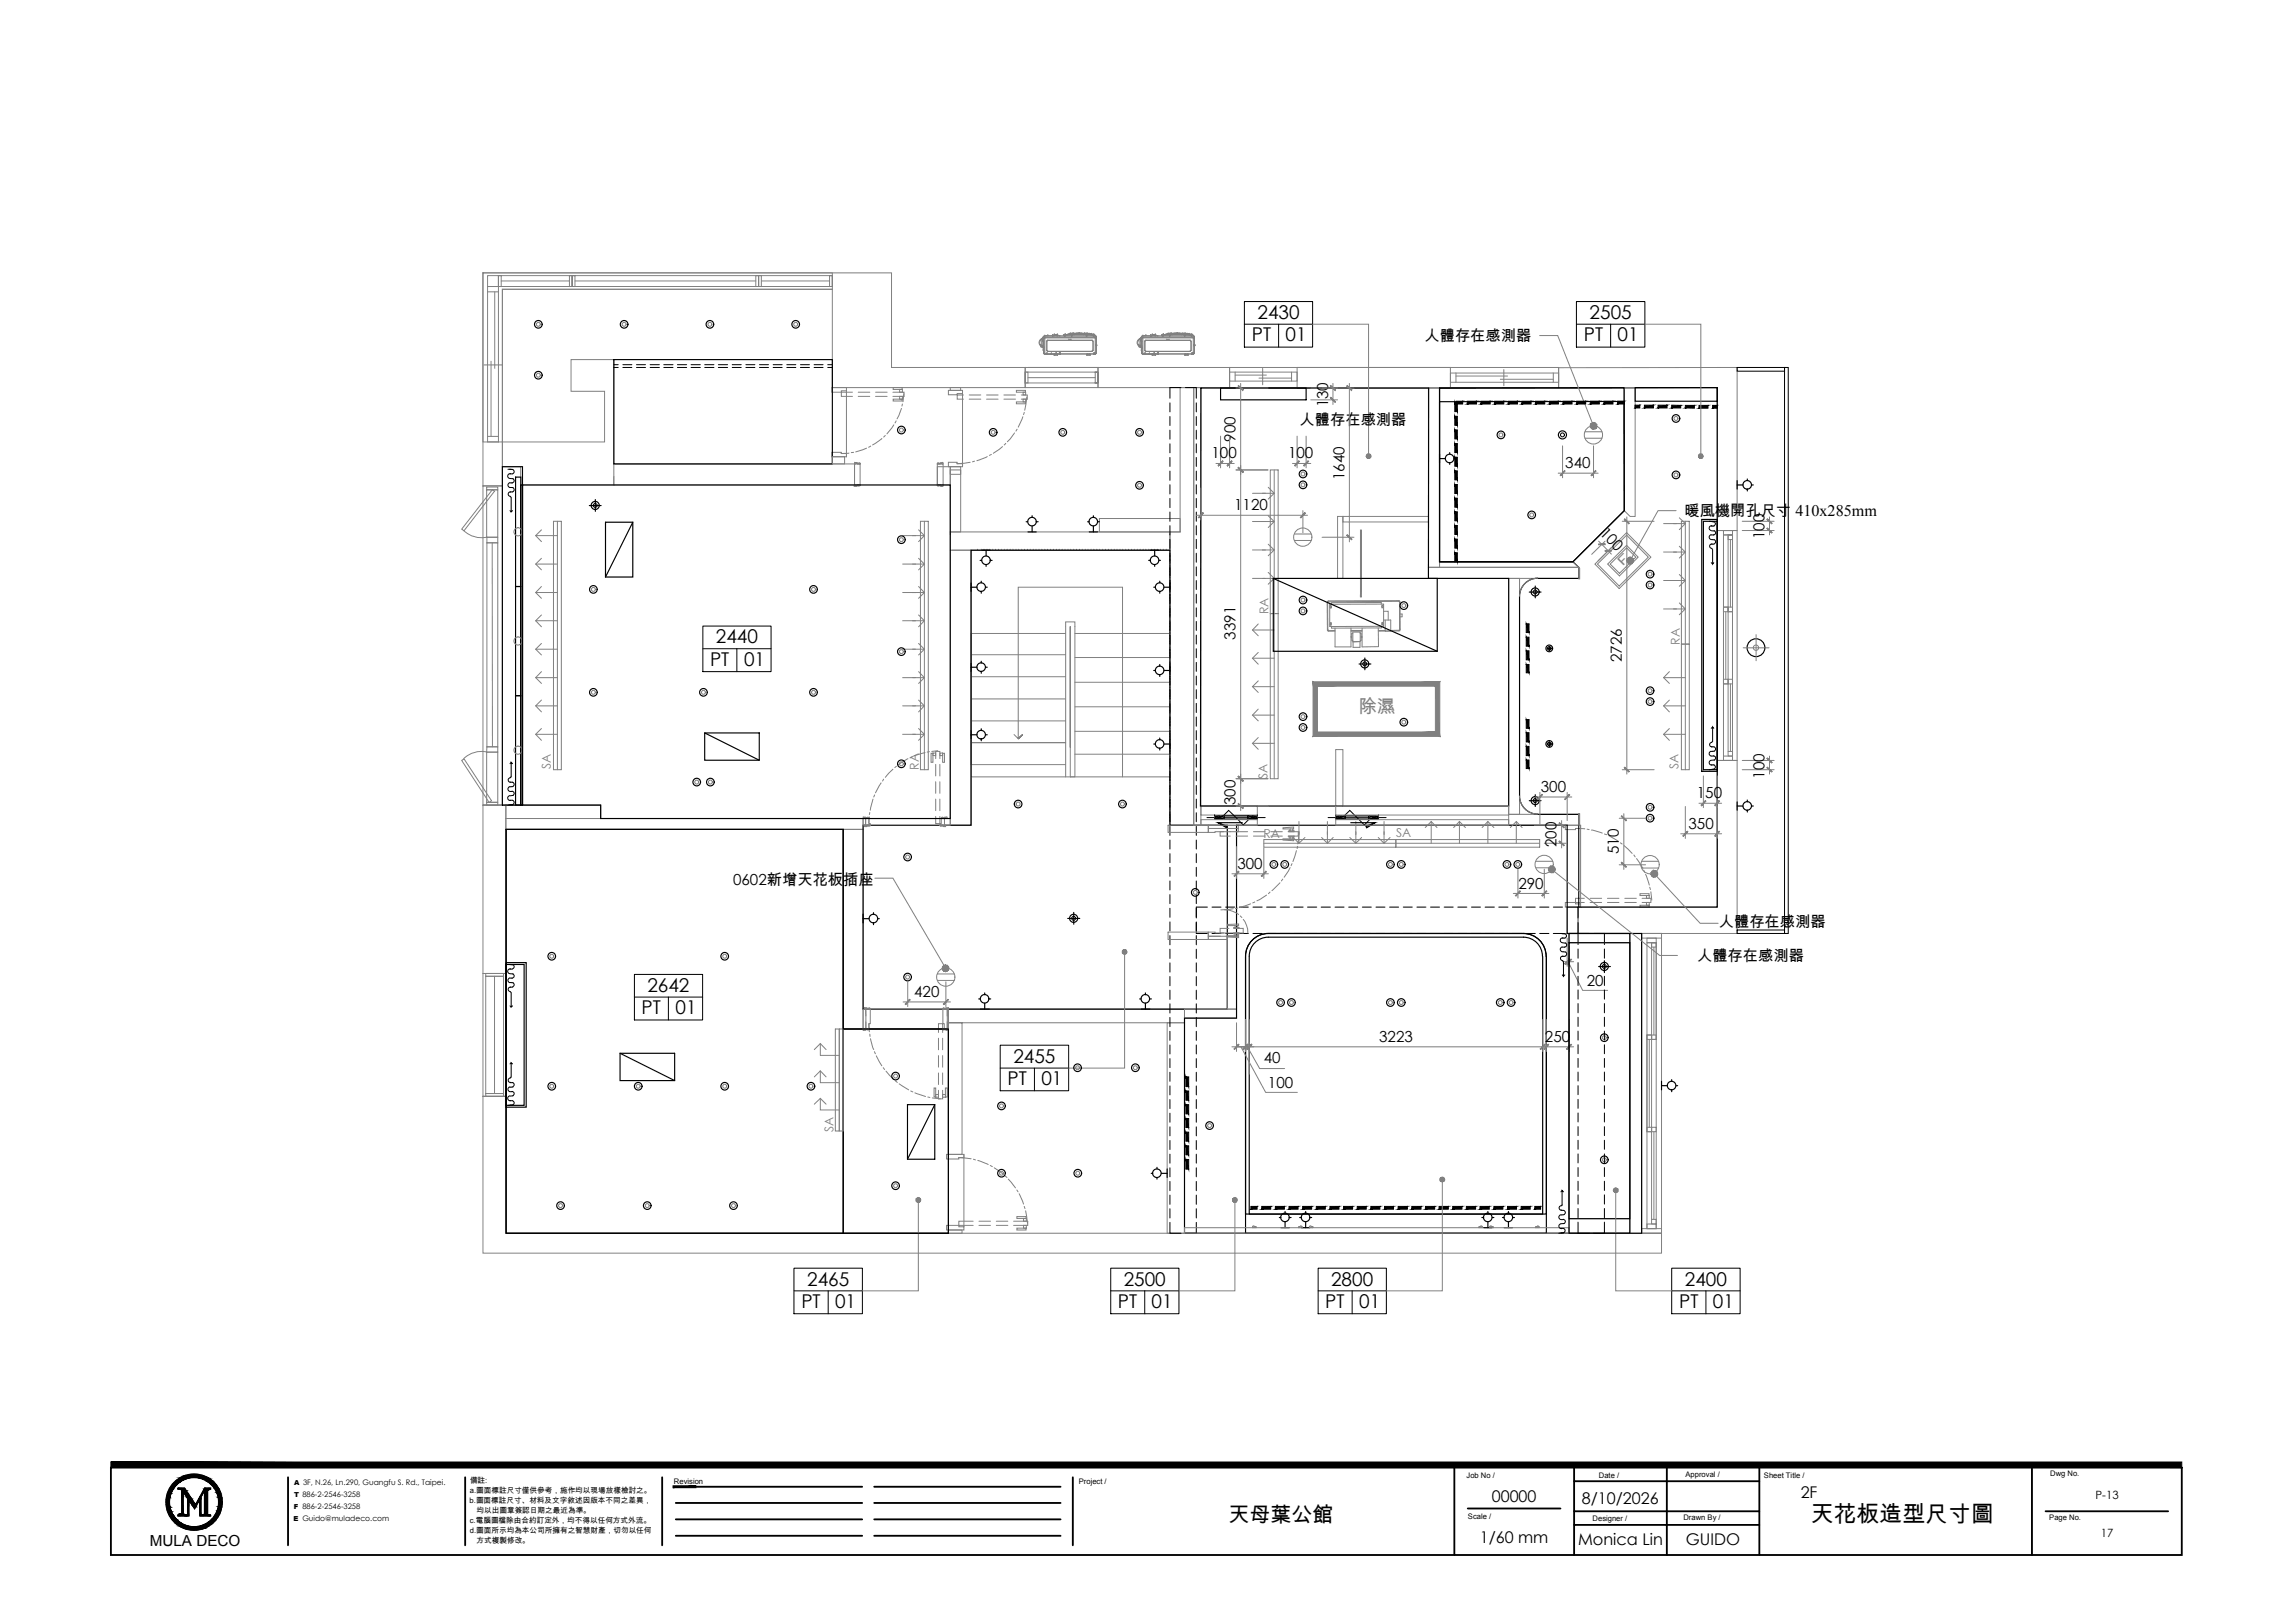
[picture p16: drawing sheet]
<svg xmlns="http://www.w3.org/2000/svg" width="420mm" height="297mm" viewBox="0 0 420 297" stroke-linecap="round" stroke-linejoin="round" font-family="sans-serif">
<defs><g id="words">
<text font-size="4.2" x="331.5" y="278.5">天花板造型尺寸圖</text>
<text font-size="3.8" x="224.9" y="278.6">天母葉公館</text>
<g font-size="3.5">
<text x="230.2" y="58.4">2430</text>
<text x="291" y="58.4">2505</text>
<text x="229.2" y="62.5">PT</text>
<text x="235.4" y="62.5">01</text>
<text x="290" y="62.5">PT</text>
<text x="296.1" y="62.5">01</text>
<text x="131" y="117.8">2440</text>
<text x="130" y="121.9">PT</text>
<text x="136.2" y="121.9">01</text>
<text x="117.5" y="185.6">PT</text>
<text x="118.5" y="181.5">2642</text>
<text x="123.7" y="185.6">01</text>
<text x="185.5" y="194.5">2455</text>
<text x="184.5" y="198.6">PT</text>
<text x="190.7" y="198.6">01</text>
<text x="146.7" y="239.4">PT</text>
<text x="147.8" y="235.3">2465</text>
<text x="152.9" y="239.4">01</text>
<text x="204.7" y="239.4">PT</text>
<text x="205.7" y="235.3">2500</text>
<text x="210.8" y="239.4">01</text>
<text x="242.6" y="239.4">PT</text>
<text x="243.7" y="235.3">2800</text>
<text x="248.9" y="239.4">01</text>
<text x="307.4" y="239.4">PT</text>
<text x="308.5" y="235.3">2400</text>
<text x="313.6" y="239.4">01</text>
</g>
<text font-size="3.4" fill="#808080" x="248.7" y="130.4">除濕</text>
<text font-size="3.2" fill="#808080" x="297" y="103.7" transform="rotate(-46 297 103.7)">F</text>
<g font-size="3">
<text x="328.7" y="94.4">410x285mm</text>
<text x="273.1" y="274.9">00000</text>
<text x="289.6" y="275.3">8/10/2026</text>
<text x="329.7" y="274.1">2F</text>
<text x="270.9" y="282.4">1/60 mm</text>
<text x="288.9" y="282.8">Monica Lin</text>
<text x="308.6" y="282.8">GUIDO</text>
</g>
<g font-size="2.8">
<text x="260.8" y="62.3">人體存在感測器</text>
<text x="237.9" y="77.8">人體存在感測器</text>
<text x="243.1" y="74.6" transform="rotate(-90 243.1 74.6)">130</text>
<text x="221.8" y="83.9">100</text>
<text x="226.2" y="80.8" transform="rotate(-90 226.2 80.8)">900</text>
<text x="235.8" y="83.9">100</text>
<text x="246.2" y="87.9" transform="rotate(-90 246.2 87.9)">1640</text>
<text x="286.6" y="85.7">340</text>
<text x="226" y="93.4">1120</text>
<text x="308.4" y="94.4">暖風機開孔尺寸</text>
<text x="292.8" y="97.8" transform="rotate(45 292.8 97.8)">100</text>
<text x="323.1" y="98.7" transform="rotate(-90 323.1 98.7)">100</text>
<text x="226.2" y="117.1" transform="rotate(-90 226.2 117.1)">3391</text>
<text x="296.9" y="121.2" transform="rotate(-90 296.9 121.2)">2726</text>
<text x="323.1" y="142.5" transform="rotate(-90 323.1 142.5)">100</text>
<text x="226.2" y="147.3" transform="rotate(-90 226.2 147.3)">300</text>
<text x="282.1" y="144.9">300</text>
<text x="310.7" y="146.1">150</text>
<text x="285" y="155" transform="rotate(-90 285 155)">200</text>
<text x="309.1" y="151.7">350</text>
<text x="134.2" y="162">0602新增天花板插座</text>
<text x="226.6" y="159">300</text>
<text x="296.4" y="156.3" transform="rotate(-90 296.4 156.3)">510</text>
<text x="278" y="162.6">290</text>
<text x="314.7" y="169.7">人體存在感測器</text>
<text x="310.7" y="175.9">人體存在感測器</text>
<text x="167.4" y="182.4">420</text>
<text x="290.5" y="180.4">20</text>
<text x="252.5" y="190.7">3223</text>
<text x="282.9" y="190.7">250</text>
<text x="231.4" y="194.6">40</text>
<text x="232.1" y="199">100</text>
<text x="27.4" y="282.9">MULA DECO</text>
</g>
<g font-size="2.2" fill="#808080">
<text x="232.3" y="112.4" transform="rotate(-90 232.3 112.4)">RA</text>
<text x="307.5" y="118" transform="rotate(-90 307.5 118)">RA</text>
<text x="100.8" y="140.8" transform="rotate(-90 100.8 140.8)">SA</text>
<text x="168.2" y="140.9" transform="rotate(-90 168.2 140.9)">RA</text>
<text x="232.1" y="142.5" transform="rotate(-90 232.1 142.5)">SA</text>
<text x="307.3" y="140.8" transform="rotate(-90 307.3 140.8)">SA</text>
<text x="231.3" y="153.3">RA</text>
<text x="255.6" y="153.1">SA</text>
<text x="152.6" y="207.2" transform="rotate(-90 152.6 207.2)">SA</text>
</g>
<g font-size="2.1">
<text x="383.7" y="274.4">P-13</text>
<text x="384.6" y="281.4">17</text>
</g>
<g font-size="1.4">
<text x="86" y="275">b.圖面標註尺寸、材料及文字敘述因版本不同之差異，</text>
<text x="86" y="273.2">a.圖面標註尺寸僅供參考，施作均以現場放樣檢討之。</text>
<text x="86" y="271.3">備註:</text>
<text x="123.4" y="271.5">Revision</text>
<text x="197.5" y="271.5">Project /</text>
<text x="268.5" y="270.5">Job No /</text>
<text x="292.7" y="270.5">Date /</text>
<text x="308.6" y="270.3">Approval /</text>
<text x="322.9" y="270.5">Sheet Title /</text>
<text x="375.4" y="270.2">Dwg No.</text>
<text x="86" y="278.8">c.電腦圖檔除由合約訂定外，均不得以任何方式外流。</text>
<text x="86" y="280.6">d.圖面所示均為本公司所擁有之智慧財產，切勿以任何</text>
<text x="87.3" y="276.9">均以出圖章簽認日期之最近為準。</text>
<text x="268.8" y="277.9">Scale /</text>
<text x="291.6" y="278.3">Designer /</text>
<text x="308.2" y="278.2">Drawn By /</text>
<text x="375.2" y="278.2">Page No.</text>
<text x="87.3" y="282.4">方式複製修改。</text>
</g>
<g font-size="1.3">
<text x="53.8" y="274">T 886-2-2546-3258</text>
<text x="53.9" y="271.7">A 3F, N.26, Ln.290, Guangfu S. Rd., Taipei.</text>
<text x="53.7" y="278.5">E Guido@muladeco.com</text>
<text x="53.8" y="276.2">F 886-2-2546-3258</text>
</g>
</g></defs>
<!-- layer: I-WALL -->
<g fill="none" stroke="#808080" stroke-width=".18">
<path d="M88.4 49.9h74.8v17.4h24.5v3.6h-35.3v-18h-60.4v36h-3.6zM88.4 49.9h64v3h-60.4v28h-3.6zM104.5 65.8h7.9v23h-17.1v-3.4h-3.3v-4.5h18.7v-9.3h-6.2zM174 70.9h1.9v.5h-1.9zM187.7 67.3h13.3v3.6h-13.3zM188.2 67.3h36.9v3.6h-24.1v-3.6M216.1 70.9h2.5v80.1h-4.4v-53.6h1.9zM225.1 67.3h60.3v3.7h-60.3zM237.5 67.3h28v3.7h-28zM261.5 71h2.1v32.8h-2.1zM285.4 67.3h32.6v29.8h-3.6v-26.2l-29 .1zM297.4 70.9h2v23.6h-1l-1-1z"/>
<path d="M88.4 88.9h3.6v58.4h-3.6zM112.4 84.9h44v3.9h-44v-1.6M152.4 83.6h2.2v1.3h-2.2zM156.4 84.9h1.1v3.9h-1.1zM156.5 84.7v.2h.5M156.5 84.6l-.1 .1M156.5 84.7l.7 .1M157 88.8l-.2 .1-.4-.1v.2M157 88.8h.5l-.1 .1M157 88.8h.5M157 84.9h.5M157.1 88.9l-.3 .1h-.4"/>
<path d="M157.1 88.9h.1M157.2 84.8h.1M157.2 84.8l.2-.1 .1 .2h-.5M157.3 88.9h-.2M157.3 88.9h.1M171.6 85.4h2.4v3.4h-2.4zM171.6 84.9h1.1v3.9h-1.1zM171.6 88.8h.5M171.6 84.9h.5M171.6 84.8v.1h.5M171.6 88.9h.1M171.6 84.8h.1"/>
<path d="M171.7 88.9l.1 .1 .2-.2 .2 .2h.4M172.1 88.8l.1 .1 .5-.1M172.1 88.8h-.5v.1M172.6 84.6v.1M172.6 84.7h-.3l-.2 .1-.3-.1-.1 .1M172.6 89h.1M172.6 84.7l.1 .2h-.6M172.7 88.8l-.1 .2M174 97.4h1.9v-11.4h-1.9v11.9M174 85.4h1.9v1.4h-1.9zM201.3 94.9h14.8v2.5h-14.8zM214.2 97.4h-40.2v3.3h40.2v-2.8"/>
<path d="M244.9 94.5h1v11.4h-1zM245.9 94.5h15.6v1h-15.6zM314.4 97.1h3.6v42.1h-3.6zM174 100.7v50.3h3.8v-50.3h-3.5M261.5 103.8h27.5v2.1h-27.5zM263.6 102.8h24.4l1 1h-25.4zM276.2 105.9h2v43.1h-2zM281.5 105.8a3.3 3.3 0 0 0-3.3 3.3M289 103.8l.2 .2v1.9h-.2zM244.5 137.2h1.4v10.3h-1.4zM314.4 139.2h3.6v31.6h-29.1v-4.8h25.5zM88.4 147.3h4.2l.1 30.9h-4.3z"/>
<path d="M88.4 147.3h21.6v2.5M92.6 149.8h65.4v2h-65.4zM92.6 147.3h17.4v2.5h-17.4zM154.4 151.8h3.6v36.5h-3.6zM158 149.8h.5v1.2h-.5zM158.1 149.6v.2l.3-.1 .2 .1M158.1 149.5l-.1 .1M158.1 149.5l.7 .2M158.2 151.2l.1 .1M158.5 151l.1 .2 .2-.2M158.5 151h-.2v.2M158.6 149.8h.5"/>
<path d="M158.8 149.6h.2M158.8 151h.5l-.1 .2M158.8 151h.5M159 149.7l.1 .1h-.5M159 151.2l-.7 .1M159 151.2h.1M159.2 151.1h-.2M172.1 151h.5M172.2 151.1h.2M172.3 149.8h.5M172.4 151.2h.2M172.5 149.7l-.2 .1h.5"/>
<path d="M172.6 151l.2 .2 .1-.2M172.6 151h-.5l.1 .2M172.6 151.2h.1M172.6 149.6h-.2M172.6 151.2l.5 .1M172.9 149.8h1.1v1.2h-1.1zM172.9 151h.2v.3M173.3 149.5l.1 .3-.3-.1-.3 .1M173.3 149.5l-.7 .2M213.9 151h7.3v1.3h-7.3zM219.9 147.5h10.3v1.7h-10.3zM219.9 150h10.3v1h-10.3z"/>
<path d="M221.2 151h5.5v.6h-5.5zM244.5 147.5h31.7v1.7h-31.7zM244.5 150h31.7v1h-31.7zM276.2 149h12.8v2h-12.8zM278.2 145.7a3.3 3.3 0 0 0 3.3 3.3M289 148.9h.2v2.1h-.2zM88.4 178.2h4.3v22.4h-4.3zM213.9 170.6h7.3v1.3h-7.3zM221.2 171.4h3.5v.5h-3.5zM224.7 171.4h1.7v13.3h-1.7zM286.9 166h2v4.8h-2zM287.3 170.8h11.1v1.7h-11.1z"/>
<path d="M300.6 170.8h3.6v.9h-3.6zM300.6 170.8h3.6v54.9h-3.6zM158 188.3h.6M158 184.7h.5v3.6h-.5zM158 188.3l.1 .2M158.3 184.5v.2l.3-.1 .2 .1M158.3 184.4v.1M158.4 184.4l.6 .2M158.6 188.3h.5l-.1 .2-.2-.1M158.6 188.3h.5M158.8 188.5l-.2-.1-.2 .2-.4-.1M158.8 188.5h.1"/>
<path d="M158.8 184.7h.5M159 184.6h.1M159 184.5h.2M159.2 184.6l.1 .1h-.5M172.6 188.3h.5M172.6 184.7h.5M172.7 188.5h.1M172.7 188.4l.9 .2M172.7 184.6l-.1 .1h.5M172.9 184.5h-.2M173.1 188.3h.3M173.1 188.3h-.5l.1 .2"/>
<path d="M173.4 184.7h.2v3.6h-.2zM173.4 188.3h.2v.3M173.6 184.4v.3h-.2v-.1l-.3 .1M173.6 184.4l-.7 .2M173.6 184.7h43.3v2.5h-43.3v24.1h2.5v-24.1h-2.5zM213.7 187.2h3.2v38.5h-3.2zM216.9 184.7h9.5v1.6h-9.5zM88.4 200.6h4.3v25.1h211.5v3.6h-215.8zM173.6 225.1h2.5v.6h-2.5zM216.9 224.7h70.4v1h-70.4zM287.3 223h11.1v2.7h-11.1zM300.6 224.9h3.6v.8h-3.6z"/>
</g>
<!-- layer: I-WINDOW -->
<g fill="none" stroke="#808080" stroke-width=".18">
<path d="M89.3 50.4h2v2h-2zM89.3 52.4h2v28.5h-2zM89.3 53.4h2M90.6 53.4v14M91.3 50.4v2h.5v-2h-.5h13.5v2h-13.5zM91.8 51.4h12.5M104.3 50.4h.5v2h-.5zM104.8 50.4v2h.5v-2h-.5h34.1v2h-34.1zM105.3 51.4h33.1M138.4 50.4h.5v2h-.5zM138.9 50.4h13.5h-.5v2h.5v-2v2h-13.5zM138.9 50.4h.5v2h-.5z"/>
<path d="M139.4 51.4h12.5M88.6 66.8h3.3M89.3 79.9h2M89.9 66.1v13.8M187.7 68.1h13.3h-.5v2h.5v-2v2h-13.3zM187.7 68.1h.5v2h-.5zM188.2 69.1h12.3M225.1 68.1h12.4v1.7h-12.4zM226.1 68.1v1.7M226.1 68.7h5.7M230.5 69.2h6M231.2 67.4v3"/>
<path d="M236.5 68.1v1.7M265.5 68.3h19.9v1.7h-19.9zM266.6 68.3v1.7M266.6 68.8h9.4M274.7 69.4h9.7M275.3 67.6v3M284.4 68.3v1.7M84.9 97.1a4.7 4.7 0 0 0 4.2 1.2h2v1h-2v-1M89.1 89.1h2v.5h-2zM89.1 89.6h2v8.7h-2zM89.1 99.3h2v37.4h-2zM90.1 99.3l.1 37.4"/>
<path d="M90.2 89.6l.3 .3-5.6 7.2-.4-.3zM315.5 97.9h1.7v41.3h-1.7zM315.5 97.1h1.7v.8h-1.7zM316.4 97.9h.8v.8h-.8zM316.4 97.9h.8v14.1h-.8zM316.8 98.7v12.4M315.5 111.1h.9v.9h-.9zM315.5 111.1h.9v14.1h-.9zM316 112v12.3M316.4 111.1h.8v.9h-.8zM84.5 139.2l.4-.3 5.1 7.6-.4 .4zM89.1 137.7h2v9.1h-2z"/>
<path d="M89.1 137.6a4.7 4.7 0 0 0-4.2 1.2M89.1 136.7h2v1h-2zM315.5 138.4h1.7v.8h-1.7zM315.5 124.3h.9v.9h-.9zM316.4 124.3h.8v.9h-.8zM316.4 137.5h.8v.9h-.8zM316.4 125.2v12.3M316.8 125.2v12.3M89.1 146.8h2v.5h-2zM88.9 178.2h3.3v.5h-3.3zM88.9 178.7h3.3v21.4h-3.3zM90.5 178.7v21.4"/>
<path d="M301.5 172.5h1.7v52.4h-1.7zM301.5 171.7h1.7v.8h-1.7zM302.4 172.5h.8v.8h-.8zM302.4 172.5h.8v17.7h-.8zM302.8 173.3v16.1M301.5 189.4h.9v.8h-.9zM301.5 189.4h.9v17.7h-.9zM301.9 190.2v16.1M302.4 189.4h.8v.8h-.8zM88.9 200.1h3.3v.5h-3.3zM301.5 206.3h.9v.8h-.9zM302.4 206.3h.8v.8h-.8z"/>
<path d="M302.4 207.1v16.1M302.8 207.1v16.1M301.5 224h1.7v.9h-1.7zM302.4 223.2h.8v.8h-.8z"/>
</g>
<path d="M318 67.3h8.7v.6h-8.7zM326.7 67.3h.7v103.5h-.7zM318 170.2h8.7v.6h-8.7z" fill="none" stroke="#000" stroke-width=".18"/>
<!-- layer: WALL1 -->
<g fill="none" stroke="#808080" stroke-width=".18">
<path d="M179 100.7h.1M179.6 100.7h.1M180.2 100.7h.1M180.7 100.7h.1M181.2 100.7h.1M181.8 100.7h.1M182.3 100.7h.1M182.8 100.7h.1M183.3 100.7h.1M183.9 100.7h.1M184.4 100.7h.1M184.9 100.7h.1"/>
<path d="M185.4 100.7h.1M186 100.7h.1M186.5 100.7h.1M187.1 100.7h.1M187.6 100.7h.1M188.1 100.7h.1M188.6 100.7h.1M189.2 100.7h.1M189.7 100.7h.1M190.2 100.7h.1M190.7 100.7h.1M191.3 100.7h.1"/>
<path d="M191.8 100.7h.1M192.3 100.7h.1M192.9 100.7h.1M193.4 100.7h.1M193.9 100.7h.1M194.5 100.7h.1M195 100.7h.1M195.5 100.7h.1M196 100.7h.1M196.6 100.7h.1M197.1 100.7h.1M197.6 100.7h.1"/>
<path d="M198.1 100.7h.1M198.7 100.7h.1M199.2 100.7h.1M199.8 100.7h.1M200.3 100.7h.1M200.8 100.7h.1M201.3 100.7h.1M201.9 100.7h.1M202.4 100.7h.1M202.9 100.7h.1M203.4 100.7h.1M204 100.7h.1"/>
<path d="M204.5 100.7h.1M205 100.7h.1M205.6 100.7h.1M206.1 100.7h.1M206.6 100.7h.1M207.2 100.7h.1M207.7 100.7h.1M208.2 100.7h.1M208.7 100.7h.1M209.3 100.7h.1M209.8 100.7h.1M210.3 100.7h.1"/>
<path d="M210.8 100.7h.1M211.4 100.7h.1M211.9 100.7h.1M212.5 100.7h.1M213 100.7h.1M213.5 100.7h.1M214.2 100.7h.1M214.2 101.8h.1M214.2 102.6h.1M214.2 103.2h.1M214.2 103.7h.1M214.2 104.2h.1"/>
<path d="M214.2 104.7h.1M214.2 105.3h.1M214.2 105.8h.1M214.2 106.3h.1M214.2 106.8h.1M214.2 107.4h.1M214.2 107.9h.1M214.2 108.4h.1M214.2 109h.1M214.2 109.5h.1M214.2 110h.1M214.2 110.6h.1"/>
<path d="M214.2 111.1h.1M214.2 111.6h.1M214.2 112.1h.1M214.2 112.7h.1M214.2 113.2h.1M214.2 113.7h.1M214.2 114.2h.1M214.2 114.8h.1M214.2 115.3h.1M214.2 115.9h.1M214.2 116.4h.1M214.2 116.9h.1"/>
<path d="M214.2 117.5h.1M214.2 118h.1M214.2 118.5h.1M214.2 119h.1M214.2 119.6h.1M214.2 120.1h.1M214.2 120.6h.1M214.2 121.1h.1M214.2 121.7h.1M214.2 122.2h.1M214.2 122.8h.1M214.2 123.3h.1"/>
<path d="M214.2 123.8h.1M214.2 124.3h.1M214.2 124.9h.1M214.2 125.4h.1M214.2 125.9h.1M214.2 126.4h.1M214.2 127h.1M214.2 127.5h.1M214.2 128h.1M214.2 128.6h.1M214.2 129.1h.1M214.2 129.6h.1"/>
<path d="M214.2 130.2h.1M214.2 130.7h.1M214.2 131.2h.1M214.2 131.7h.1M214.2 132.3h.1M214.2 132.8h.1M214.2 133.3h.1M214.2 133.8h.1M214.2 134.4h.1M214.2 134.9h.1M214.2 135.5h.1M214.2 136h.1"/>
<path d="M214.2 136.5h.1M214.2 137h.1M214.2 137.6h.1M214.2 138.1h.1M214.2 138.6h.1M214.2 139.1h.1M214.2 139.7h.1M214.2 140.2h.1M214.2 140.7h.1M214.2 141.3h.1M214.2 141.8h.1M214.2 142.3h.1"/>
<path d="M214.2 142.9h.1M214.2 143.4h.1M214.2 143.9h.1M214.2 144.4h.1M214.2 145h.1M214.2 145.5h.1M214.2 146h.1M214.2 146.5h.1M214.2 147.1h.1M214.2 147.6h.1M214.2 148.2h.1M214.2 148.7h.1"/>
<path d="M214.2 149.2h.1M214.2 149.7h.1M214.2 150.3h.1M214.2 151h.1"/>
</g>
<!-- layer: I-FL-STAIR -->
<g fill="none" stroke="#808080" stroke-width=".18">
<path d="M177.8 119.8h17.3M195.1 115.9h-17.3v24h17.3M195.9 114.7v27.5h18.3M196.8 115.9h17.4M177.8 123.9h17.3M177.8 127.9h17.3M177.8 131.9h17.3M177.8 135.9h17.3M185.7 134.4l.7 .8v-27.7h19.1v34.7M186.4 135.2l.8-.8zM196.8 120.3h17.4M196.8 124.9h17.4"/>
<path d="M196.8 129.4h17.4M196.8 133.8h17.4M196.8 138h17.4M177.8 142.2h19v-28.4h-1.7v28.4"/>
</g>
<!-- layer: I-CLNG-LITE -->
<g fill="none" stroke="#000" stroke-width=".21">
<path d="M94.4 87.3h1v20h-1zM107.9 92.5h2.2M109 91.4v2.2M187.9 95.5h.3M188.2 97.4h1.5M189 94.4v.3M189 96.3v1.1M189.7 95.5h.4M199.1 95.5h.3M199.4 97.4h1.6M200.2 94.4v.3M200.2 96.3v1.1"/>
<path d="M201 95.5h.3M263.6 83.9h1M263.6 83.1v1.6M265.4 82.8v.3M265.4 84.7v.3M266.2 83.9h.3M318 88.8h1.1M318 88v1.5M319.9 87.7v.3M319.9 89.5v.4M320.7 88.8h.3M94.4 107.3h1v20h-1z"/>
<path d="M177.8 107.5h1.1M177.8 106.7v1.5M179.4 102.6h.3M179.6 106.4v.3M179.6 108.2v.4M179.7 100.7h1.6M180.5 107.5h.2M180.5 100.7v1.1M180.5 103.3v.4M181.3 102.6h.3M210.3 102.6h.3M210.6 100.7h1.6"/>
<path d="M211.2 107.5h.3M211.4 100.7v1.1M211.4 103.3v.4M212.2 102.6h.3M212.3 106.4v.3M212.3 108.2v.4M213.1 107.5h1.1M214.2 106.7v1.5M280 108.4h2.1M281.1 107.3v2.1M283.2 118.7h.9M283.7 118.3v.8"/>
<path d="M94.4 127.3h1v20h-1zM177.8 121.4v1.5M177.8 133.7v1.5M177.8 122.1h1.1M177.8 134.5h1.1M179.6 121v.4M179.6 122.9v.3M179.6 133.4v.3M179.6 135.2v.4M180.5 122.1h.2M180.5 134.5h.2M211.2 136.2h.3"/>
<path d="M211.2 122.7h.3M212.3 121.6v.3M212.3 123.5v.3M212.3 135.1v.3M212.3 137v.3M213.1 136.2h1.1M213.1 122.7h1.1M214.2 121.9v1.6M214.2 135.4v1.5M248.8 121.5h2.2M249.9 120.4v2.2M283.2 136.2h.9"/>
<path d="M283.7 135.7v.9M280 146.5h2.1M281.1 145.4v2.2M318 146.8v1.5M318 147.5h1.1M319.9 146.4v.4M319.9 148.3v.3M320.7 147.5h.3M158 168.1h1.1M158 167.3v1.6M159.9 167v.3M159.9 168.9v.3"/>
<path d="M160.7 168.1h.3M195.5 168.1h2.2M196.6 167v2.1M292.7 176.9h2.1M293.7 175.8v2.2M179.2 182.8h.3M179.5 184.7h1.6M180.3 181.7v.4M180.3 183.6v1.1M181.1 182.8h.3M208.6 182.8h.3M208.9 184.7h1.6"/>
<path d="M209.7 181.7v.4M209.7 183.6v1.1M210.5 182.8h.3M304.2 198.7h1.1M304.2 197.9v1.6M306.1 197.6v.3M306.1 199.5v.3M306.9 198.7h.3M210.8 214.7h.3M211.8 213.6v.3M211.8 215.5v.3M212.6 214.7h1.1"/>
<path d="M213.7 213.9v1.6M234.2 222.8h.3M234.5 224.7h1.6M235.3 221.7v.3M235.3 223.6v1.1M236.1 222.8h.3M237.9 222.8h.3M238.3 224.7h1.5M239 221.7v.3M239 223.6v1.1M239.8 222.8h.3M271.3 222.8h.3"/>
<path d="M271.6 224.7h1.6M272.4 221.7v.3M272.4 223.6v1.1M273.2 222.8h.3M275.1 222.8h.3M275.4 224.7h1.5M276.2 221.7v.3M276.2 223.6v1.1M276.9 222.8h.4"/>
<circle cx="98.6" cy="59.4" r=".7"/>
<circle cx="114.3" cy="59.4" r=".7"/>
<circle cx="130" cy="59.4" r=".7"/>
<circle cx="145.7" cy="59.4" r=".7"/>
<circle cx="98.6" cy="68.7" r=".7"/>
<circle cx="165" cy="78.7" r=".7"/>
<circle cx="181.8" cy="79.1" r=".7"/>
<circle cx="194.6" cy="79.1" r=".7"/>
<circle cx="208.6" cy="79.1" r=".7"/>
<circle cx="274.8" cy="79.6" r=".7"/>
<circle cx="286.1" cy="79.6" r=".74"/>
<circle cx="306.8" cy="76.6" r=".7"/>
<circle cx="109" cy="92.5" r=".74"/>
<circle cx="165" cy="98.8" r=".7"/>
<circle cx="188.9" cy="95.5" r=".78"/>
<circle cx="200.2" cy="95.5" r=".78"/>
<circle cx="208.6" cy="88.8" r=".7"/>
<circle cx="238.6" cy="88.7" r=".7"/>
<circle cx="238.6" cy="86.7" r=".7"/>
<circle cx="265.4" cy="83.9" r=".78"/>
<circle cx="280.4" cy="94.2" r=".7"/>
<circle cx="306.8" cy="86.9" r=".7"/>
<circle cx="319.9" cy="88.7" r=".78"/>
<circle cx="108.6" cy="107.9" r=".7"/>
<circle cx="148.9" cy="107.9" r=".7"/>
<circle cx="165" cy="119.3" r=".7"/>
<circle cx="179.6" cy="107.4" r=".78"/>
<circle cx="180.5" cy="102.5" r=".78"/>
<circle cx="211.4" cy="102.5" r=".78"/>
<circle cx="212.3" cy="107.4" r=".78"/>
<circle cx="238.6" cy="109.8" r=".7"/>
<circle cx="238.6" cy="111.8" r=".7"/>
<circle cx="257" cy="110.8" r=".7"/>
<circle cx="281.1" cy="108.3" r=".74"/>
<circle cx="283.6" cy="118.7" r=".61"/>
<circle cx="283.6" cy="118.7" r=".32"/>
<circle cx="302.1" cy="105.1" r=".7"/>
<circle cx="302.1" cy="107.1" r=".7"/>
<circle cx="108.6" cy="126.7" r=".7"/>
<circle cx="128.8" cy="126.7" r=".7"/>
<circle cx="148.9" cy="126.7" r=".7"/>
<circle cx="165" cy="139.8" r=".7"/>
<circle cx="179.6" cy="122.1" r=".78"/>
<circle cx="179.6" cy="134.5" r=".78"/>
<circle cx="212.3" cy="122.7" r=".78"/>
<circle cx="212.3" cy="136.2" r=".78"/>
<circle cx="238.6" cy="131.2" r=".7"/>
<circle cx="238.6" cy="133.1" r=".7"/>
<circle cx="249.9" cy="121.5" r=".74"/>
<circle cx="257" cy="132.2" r=".7"/>
<circle cx="283.6" cy="136.2" r=".61"/>
<circle cx="283.6" cy="136.2" r=".32"/>
<circle cx="302.1" cy="128.4" r=".7"/>
<circle cx="302.1" cy="126.4" r=".7"/>
<circle cx="127.6" cy="143.1" r=".7"/>
<circle cx="130.1" cy="143.1" r=".7"/>
<circle cx="166.2" cy="156.9" r=".7"/>
<circle cx="186.4" cy="147.2" r=".7"/>
<circle cx="205.5" cy="147.2" r=".7"/>
<circle cx="233.2" cy="158.2" r=".7"/>
<circle cx="235.2" cy="158.2" r=".7"/>
<circle cx="254.6" cy="158.2" r=".7"/>
<circle cx="256.5" cy="158.2" r=".7"/>
<circle cx="275.9" cy="158.2" r=".7"/>
<circle cx="277.9" cy="158.2" r=".7"/>
<circle cx="281.1" cy="146.5" r=".74"/>
<circle cx="302.1" cy="149.7" r=".7"/>
<circle cx="302.1" cy="147.8" r=".7"/>
<circle cx="319.9" cy="147.5" r=".78"/>
<circle cx="101" cy="175" r=".7"/>
<circle cx="132.7" cy="175" r=".7"/>
<circle cx="159.9" cy="168.1" r=".78"/>
<circle cx="166.2" cy="178.8" r=".7"/>
<circle cx="196.6" cy="168.1" r=".74"/>
<circle cx="218.8" cy="163.3" r=".7"/>
<circle cx="293.7" cy="176.9" r=".74"/>
<circle cx="101" cy="198.8" r=".7"/>
<circle cx="116.8" cy="198.8" r=".7"/>
<circle cx="132.7" cy="198.8" r=".7"/>
<circle cx="148.5" cy="198.8" r=".7"/>
<circle cx="164" cy="196.9" r=".7"/>
<circle cx="180.3" cy="182.8" r=".78"/>
<circle cx="197.3" cy="195.4" r=".7"/>
<circle cx="207.9" cy="195.4" r=".7"/>
<circle cx="209.7" cy="182.8" r=".78"/>
<circle cx="234.4" cy="183.5" r=".7"/>
<circle cx="236.4" cy="183.5" r=".7"/>
<circle cx="254.6" cy="183.5" r=".7"/>
<circle cx="256.5" cy="183.5" r=".7"/>
<circle cx="274.7" cy="183.5" r=".7"/>
<circle cx="276.7" cy="183.5" r=".7"/>
<circle cx="293.7" cy="189.9" r=".7"/>
<circle cx="306" cy="198.7" r=".78"/>
<circle cx="164" cy="217" r=".7"/>
<circle cx="183.4" cy="202.4" r=".7"/>
<circle cx="183.4" cy="214.7" r=".7"/>
<circle cx="197.3" cy="214.7" r=".7"/>
<circle cx="211.8" cy="214.7" r=".78"/>
<circle cx="221.5" cy="206" r=".7"/>
<circle cx="293.7" cy="212.3" r=".7"/>
<circle cx="102.6" cy="220.6" r=".7"/>
<circle cx="118.5" cy="220.6" r=".7"/>
<circle cx="134.3" cy="220.6" r=".7"/>
<circle cx="235.3" cy="222.8" r=".78"/>
<circle cx="239" cy="222.8" r=".78"/>
<circle cx="272.4" cy="222.8" r=".78"/>
<circle cx="276.1" cy="222.8" r=".78"/>
</g>
<g fill="none" stroke="#808080" stroke-width=".18">
<path d="M319.1 118.6h4.8M321.5 116.1v4.8"/>
<circle cx="98.6" cy="59.4" r=".36"/>
<circle cx="114.3" cy="59.4" r=".36"/>
<circle cx="130" cy="59.4" r=".36"/>
<circle cx="145.7" cy="59.4" r=".36"/>
<circle cx="98.6" cy="68.7" r=".36"/>
<circle cx="165" cy="78.7" r=".36"/>
<circle cx="181.8" cy="79.1" r=".36"/>
<circle cx="194.6" cy="79.1" r=".36"/>
<circle cx="208.6" cy="79.1" r=".36"/>
<circle cx="274.8" cy="79.6" r=".36"/>
<circle cx="306.8" cy="76.6" r=".36"/>
<circle cx="94.8" cy="97.3" r=".74"/>
<circle cx="165" cy="98.8" r=".36"/>
<circle cx="208.6" cy="88.8" r=".36"/>
<circle cx="238.6" cy="86.7" r=".36"/>
<circle cx="238.6" cy="88.7" r=".36"/>
<circle cx="280.4" cy="94.2" r=".36"/>
<circle cx="306.8" cy="86.9" r=".36"/>
<circle cx="94.8" cy="117.3" r=".74"/>
<circle cx="108.6" cy="107.9" r=".36"/>
<circle cx="148.9" cy="107.9" r=".36"/>
<circle cx="165" cy="119.3" r=".36"/>
<circle cx="238.6" cy="111.8" r=".36"/>
<circle cx="238.6" cy="109.8" r=".36"/>
<circle cx="257" cy="110.8" r=".36"/>
<circle cx="302.1" cy="105.1" r=".36"/>
<circle cx="302.1" cy="107.1" r=".36"/>
<circle cx="321.5" cy="118.5" r=".49"/>
<circle cx="94.8" cy="137.3" r=".74"/>
<circle cx="108.6" cy="126.7" r=".36"/>
<circle cx="128.8" cy="126.7" r=".36"/>
<circle cx="148.9" cy="126.7" r=".36"/>
<circle cx="165" cy="139.8" r=".36"/>
<circle cx="238.6" cy="133.1" r=".36"/>
<circle cx="238.6" cy="131.2" r=".36"/>
<circle cx="257" cy="132.2" r=".36"/>
<circle cx="302.1" cy="126.4" r=".36"/>
<circle cx="302.1" cy="128.4" r=".36"/>
<circle cx="127.6" cy="143.1" r=".36"/>
<circle cx="130.1" cy="143.1" r=".36"/>
<circle cx="166.2" cy="156.9" r=".36"/>
<circle cx="186.4" cy="147.2" r=".36"/>
<circle cx="205.5" cy="147.2" r=".36"/>
<circle cx="233.2" cy="158.2" r=".36"/>
<circle cx="235.2" cy="158.2" r=".36"/>
<circle cx="254.6" cy="158.2" r=".36"/>
<circle cx="256.5" cy="158.2" r=".36"/>
<circle cx="275.9" cy="158.2" r=".36"/>
<circle cx="277.9" cy="158.2" r=".36"/>
<circle cx="302.1" cy="147.8" r=".36"/>
<circle cx="302.1" cy="149.7" r=".36"/>
<circle cx="101" cy="175" r=".36"/>
<circle cx="132.7" cy="175" r=".36"/>
<circle cx="166.2" cy="178.8" r=".36"/>
<circle cx="218.8" cy="163.3" r=".36"/>
<circle cx="101" cy="198.8" r=".36"/>
<circle cx="116.8" cy="198.8" r=".36"/>
<circle cx="132.7" cy="198.8" r=".36"/>
<circle cx="148.5" cy="198.8" r=".36"/>
<circle cx="164" cy="196.9" r=".36"/>
<circle cx="197.3" cy="195.4" r=".36"/>
<circle cx="207.9" cy="195.4" r=".36"/>
<circle cx="234.4" cy="183.5" r=".36"/>
<circle cx="236.4" cy="183.5" r=".36"/>
<circle cx="254.6" cy="183.5" r=".36"/>
<circle cx="256.5" cy="183.5" r=".36"/>
<circle cx="274.7" cy="183.5" r=".36"/>
<circle cx="276.7" cy="183.5" r=".36"/>
<circle cx="293.7" cy="189.9" r=".36"/>
<circle cx="164" cy="217" r=".36"/>
<circle cx="183.4" cy="202.4" r=".36"/>
<circle cx="183.4" cy="214.7" r=".36"/>
<circle cx="197.3" cy="214.7" r=".36"/>
<circle cx="221.5" cy="206" r=".36"/>
<circle cx="293.7" cy="212.3" r=".36"/>
<circle cx="102.6" cy="220.6" r=".36"/>
<circle cx="118.5" cy="220.6" r=".36"/>
<circle cx="134.3" cy="220.6" r=".36"/>
</g>
<g fill="none" stroke="#000" stroke-width=".18">
<path d="M112.4 66.7h.8M112.4 67.3h.8M114 66.7h1.7M114 67.3h1.7M116.5 66.7h1.7M116.5 67.3h1.7M119 66.7h1.7M119 67.3h1.7M121.5 66.7h1.7M121.5 67.3h1.7M124 66.7h1.7M124 67.3h1.7"/>
<path d="M126.5 66.7h1.7M126.5 67.3h1.7M129 66.7h1.7M129 67.3h1.7M131.5 66.7h1.7M131.5 67.3h1.7M134.1 66.7h1.6M134.1 67.3h1.6M136.6 66.7h1.6M136.6 67.3h1.6M139.1 66.7h1.6M139.1 67.3h1.6"/>
<path d="M141.5 66.7h1.7M141.5 67.3h1.7M144 66.7h1.7M144 67.3h1.7M146.5 66.7h1.7M146.5 67.3h1.7M149 66.7h1.7M149 67.3h1.7M151.5 66.7h.9M151.5 67.3h.9M266.3 73.7h.5M297.4 73.4v.5"/>
<path d="M299.4 74.2v.5M279.4 114.2h.5M279.4 131.7h.5M217.1 213.9h.5M229.1 220.8v.5"/>
<circle cx="286.1" cy="79.6" r=".36"/>
<circle cx="109" cy="92.5" r=".36"/>
<circle cx="281.1" cy="108.3" r=".36"/>
<circle cx="249.9" cy="121.5" r=".36"/>
<circle cx="281.1" cy="146.5" r=".36"/>
<circle cx="196.6" cy="168.1" r=".36"/>
<circle cx="293.7" cy="176.9" r=".36"/>
</g>
<!-- layer: I-CLNG-AC-LEGN -->
<g fill="none" stroke="#808080" stroke-width=".18">
<path d="M190.6 63.3l.3 .2M190.6 63.4h.1M190.6 63.5h.1M190.6 63.4v.1h.5h-.5M190.7 62.1v1.3M190.7 62.1h.1M190.7 63.4h.3M190.7 62.1h.3M190.7 63.3h.1M190.7 63.3l.1 .1M190.8 63.3h.1M190.8 62h.1"/>
<path d="M190.8 62.1h.1M190.8 63.3l.2 .1M190.8 62.1v1.2M190.8 62l-.1 .1M190.8 62h.2M190.9 63.4h.1M190.9 63.4l-.3 .1M190.9 63.5h.1M190.9 63.5h.2h-.2M190.9 63.4v.1M190.9 61.9a.78 .78 0 0 0-.7 .8 .78 .78 0 0 0 .7 .8M190.9 61.9h.1"/>
<path d="M190.9 62h.2M191 62h.1M191 63.4v.1M191 62.4h.1M191 64.1h.1M191 61.8h.1M191 62.4v.1M191 61.7v.1M191 61.9v.1M191 63.4h.1M191 64h.1M191 63.7v.1"/>
<path d="M191 61.7h.1M191 63.7h.1M191 62l-.5 .3-.1 .6 .1 .3 .5 .3M191 62.1h.1M191 61.8h.3M191 62.4l.1 .1M191 63.8h.1M191 62v1.4M191 61.9h.1M191 63.5h.1M191.1 64.7l.1 .1M191.1 64.7h.1"/>
<path d="M191.1 64.5h.1M191.1 63.7h.1M191.1 64.6h.1M191.1 61.8h.1M191.1 64v.2M191.1 64.1h.1M191.1 63.8h.1M191.1 61.8v2.9M191.1 61.8v2.8M191.1 61.5h.1M191.1 61.5l-.1 .2M191.2 61.5h.1"/>
<path d="M191.2 64.8h9.3M191.2 61.5l.1 .3-.2 .1M191.2 61.8h.1M191.2 61.8h9.3M191.2 64.8h.1M191.3 61.5l-.3 .2M191.3 61.5h-.2M191.3 61.8l-.1 3M191.3 61.5h.1M191.3 61.8h9.2M191.3 61.5h9.2M191.4 64.8h.1"/>
<path d="M191.5 64.8h.2M191.5 61.5h2.5M191.5 61.5h-.2M191.6 64.8h.1M191.6 64.1l.2 .2M191.6 62.5l.1 1.6zM191.7 64.1l.1 .1M191.7 64.8h.1M191.7 64.8h1.6M191.8 62.3l-.1 .1M191.8 62.3l-.2 .1M191.8 61.5h.1"/>
<path d="M191.8 62.3h3.9M191.8 64.3h8.1M191.8 62.3h.1M192.4 64.8h.1M192.5 64.8h.1M192.7 61.4h.1M192.7 61.5h.1M192.8 61.5h.1M193 64.8v.2M193 61.2v.3M193 61.2h.1M193 65h.1"/>
<path d="M193 61.2h.6M193 65h.6M193.1 61.4h.1M193.1 64.9h.1M193.2 61.3h.1M193.2 61.4h.1M193.2 64.8v.1M193.2 65h.1M193.2 61.3v.1M193.3 64.8h.1M193.3 64.8v.1M193.3 61.4h.1"/>
<path d="M193.4 64.8h.1M193.4 61.3v.1M193.4 64.8h.6M193.5 61.5h.1M193.5 61.4h.1M193.5 64.9h.1M193.5 64.8h-.1M193.5 64.8h.1v.2M193.6 61.2v.3M193.6 61.2h.1M193.6 65h.1M193.7 61.5h.1"/>
<path d="M193.9 64.8h.1M194 64.8h.1M194 61.5h.1M194.1 64.8h-.1M194.1 64.8h.1M194.7 61.3v.2M194.7 61.2v.1M194.9 61.4h.1M194.9 61.5h.1M194.9 61.2h.3M194.9 61.3h-.2M194.9 61.3h5.3"/>
<path d="M195 61.5h.1M195 61.2h.1M195.1 61.2l-.3 .1M195.4 61.2h4.4M195.6 61.2h-.6h.6M195.6 61.2h4M195.7 61.2h3.8M195.7 62.2h.1M195.7 62.3h.1M195.7 62.2l.4 .1h-.4M195.7 62.2v.1M195.8 61.2h3.5h-3.6h3.8"/>
<path d="M195.8 61.2h.1M195.8 61.2h3.4M195.9 61.2h.1M196 62.2l.1 .1M196 61.2h.1M196 61.1h.1M196 61.1h3.1M196.1 62.3h3.8zM196.1 62.2h.1M196.2 61.4h-.1M196.2 61.5h.1M196.2 61.4h.1"/>
<path d="M196.2 61.2h-1h1M196.3 61.1h.1M196.3 61.1h2.6h-2.6M196.6 61.1h.1M196.6 61.1h2M196.7 61.2l.1 .1M196.8 61.2h.1M196.8 61.2l-2 .1M196.8 61.1h.1M197 61.1h1.1M197 61.1h.5M197 61.1h.1"/>
<path d="M197.1 61l-.3 .1M197.1 61l.2 .1M197.2 61.1h.1M197.3 61.1h.1M197.3 61.1h.7M197.4 61.1h.5M197.5 61.1h.2M197.5 61.1h.1M197.5 61h-.1M197.6 61.1h.1M197.6 61h.2M197.7 61.1h.1"/>
<path d="M197.8 61.1h.1M197.9 61.1h.1M197.9 61h.2M198 61.1h.1M198.1 61l.2 .1M198.1 61.1h.1M198.3 61.1h.1M198.4 61.2v.1M198.4 61.2h.1M198.4 61.2l2 .1h-.2M198.5 61.2h1.4M198.6 61.1h.1"/>
<path d="M198.8 61.1h.1M198.9 61.5h.1M198.9 61.1h.1M198.9 61.4h.1M198.9 61.2h1h-.9M199 61.5h.1M199 64.8v.2M199 61.4h.1M199 65h.1M199 65h.6M199.1 64.9h.1M199.1 61.2h.1"/>
<path d="M199.1 61.1h.1M199.1 61.1h-3.1h3.1M199.2 64.8v.1M199.2 64.8h.1M199.2 65h.1M199.3 64.8v.1M199.3 61.2h.1M199.5 64.9h.1M199.5 61.2h.1M199.5 61.2h.6M199.5 64.8v.2M199.6 65h.1"/>
<path d="M199.6 64.8v.2v-.2M199.6 61.2l.7 .1M199.8 61.2h.1M199.9 62.3l.2 .1M199.9 61.2h.1M199.9 61.2h.4M200.1 64.1l-.2 .1M200.1 62.5v1.6zM200.1 64.1l-.2 .2M200.1 61.4h.1M200.1 61.5h.1M200.1 61.2h.1"/>
<path d="M200.2 61.5h.1M200.2 61.4h.1M200.2 64.8h.1M200.3 64.8h.1M200.3 61.5h.1M200.3 61.3h.1M200.4 64.8h.1M200.4 61.2v.1M200.4 61.3v.2M200.5 61.5l.2 .2-.2-.2M200.5 64.8h.1M200.5 61.5h.1"/>
<path d="M200.5 61.8h.1M200.5 61.8l.2 .1M200.5 61.5l.2 .2M200.6 61.5l-.1 .3M200.6 64.7l-.1 .1M200.6 64.7h.1M200.7 61.9l-.2-.1v3M200.7 61.7v.1M200.7 61.8h.1M200.7 61.8v2.9M200.7 64.6h.1M200.7 64.6v.1"/>
<path d="M200.7 64.6l-.2 .2M200.7 63.2h.1M200.7 63.3h.1M200.7 63.4h.1M200.7 61.7h.1M200.7 61.7v2.9M200.8 63.2h.1M200.8 63.3h.1M208.5 63.3l.3 .2M208.6 63.4h.1M208.6 63.5h.1M208.6 63.5h.4"/>
<path d="M208.6 63.4v.1M208.7 63.3l.1 .1M208.7 63.3h.1M208.7 62h.1M208.7 62.1v1.3h.3M208.7 62.1h.1M208.7 63.3l.3 .1M208.7 62.1h.3M208.7 62.1v1.2M208.8 62l-.1 .1M208.8 62h.2M208.8 63.4h.1"/>
<path d="M208.8 63.4l-.2 .1M208.8 63.5h.1M208.8 63.5h.2h-.1M208.8 63.4l.1 .1M208.8 61.9a.78 .78 0 0 0-.6 .8 .78 .78 0 0 0 .6 .8M208.8 61.9h.1M208.9 62h.1M208.9 63.5h.1M208.9 63.4l.1 .1M208.9 62.4h.1M208.9 64.1h.1M208.9 61.8h.1"/>
<path d="M208.9 62.4l.1 .1M208.9 61.7v.1M209 62h.1M209 61.9l-.1 .1M209 63.4h.1M209 62.4h-.1M209 64h-.1M209 63.7v.1M209 62.4h.1M209 64.1h.1M209 63.7h.1M209 61.8h.1"/>
<path d="M209 62l-.6 .3-.1 .6 .3 .5 .4 .1M209 62.1h.1M209 62.4v.1M209 63.8h.1M209 62.5h.1M209 62v1.4M209 61.9h.1M209 63.5h.1M209 61.7v.1M209 64.7h.1M209 64.6l.1 .1M209 64.5h.1"/>
<path d="M209 64.6h.1M209 64v.2M209 61.8l.1 .1M209 61.8v2.8M209.1 64.7h.1M209.1 61.9v2.8M209.1 64.7l.1 .1M209.1 61.5h.1l-.3 .2M209.1 61.5h.1M209.1 61.5l-.1 .2M209.1 61.5l.1 .3h9.3M209.2 64.8h.1"/>
<path d="M209.2 64.8h9.3M209.2 61.8l-.1 .1M209.2 61.8h.1M209.2 61.8v3M209.2 61.5h.1M209.2 61.8h9.3M209.2 61.5h9.2M209.4 64.8h.1M209.5 64.8h.1M209.5 61.5h2.4M209.5 61.5h-.2M209.6 64.1l.2 .2"/>
<path d="M209.6 64.8h.1M209.6 62.5v1.6zM209.6 64.1l.2 .1M209.7 64.8h-.1M209.7 64.8h.1M209.8 62.3l-.2 .1M209.8 61.5h.1M209.8 64.3h8.1zM210.4 64.8h.1M210.6 61.4h.1M210.6 61.5h.1M210.7 61.4h.1"/>
<path d="M210.7 61.5h.1M210.8 61.5h.1M210.9 64.8l.1 .2zM210.9 61.2v.3zM211 61.2h.1M211 65h.1M211 61.2h.5M211 65h.5M211 61.2v.3M211 64.8v.2M211.1 61.4h.1M211.1 64.9h.1"/>
<path d="M211.1 61.3h.2M211.2 61.3v.1M211.2 64.8l.1 .1v-.1M211.2 65h.1M211.2 64.8h.1M211.3 64.8h-1.6M211.3 61.4h.1M211.3 64.8h.1M211.3 61.3v.1M211.4 64.8h.1M211.4 64.8h.5M211.4 61.5h.1"/>
<path d="M211.4 61.4h.1M211.4 64.9h.1M211.5 64.8h-.2M211.5 64.8h.1v.2zM211.5 61.2l.1 .3M211.5 61.2h.1M211.5 65h.1M211.5 64.8v.2M211.6 61.5h.1M211.9 64.8h.1M211.9 61.5h.2M212 64.8h.1"/>
<path d="M212.7 61.3v.2M212.7 61.2l.2 .1M212.8 61.4h.1M212.8 61.5h.1M212.8 61.2h.8M212.9 61.4h.1M212.9 61.5h.1M212.9 61.3h5.3M213 61.5h.1M213 61.2h.1M213 61.2l-.2 .1h.1M213.3 61.2h4.4"/>
<path d="M213.5 61.2h4.2M213.6 61.2h3.9M213.6 62.3h-3.8h4.2M213.6 62.2h.1M213.6 62.2h.4M213.7 62.2l-.1 .1M213.8 61.2h3.5h-3.7h3.9M213.8 61.2h.1M213.8 61.2h3.4M213.9 61.2h.1M214 62.2v.1M214 61.2h.1"/>
<path d="M214 62.3h3.9zM214 62.2h.1M214 61.1h3.1M214.1 61.4h.1M214.1 61.5h.1M214.2 61.5h.1M214.2 61.2h-1h1M214.2 61.4h.1M214.2 61.1h.1M214.2 61.1h2.6h-2.6M214.3 61.1h.1M214.5 61.1h.1"/>
<path d="M214.5 61.1h2M214.7 61.2v.1M214.7 61.2h.1M214.7 61.2l-1.8 .1M214.8 61.1h.1M215 61.1h1.1M215 61.1h.4M215 61.1h.1M215 61l-.2 .1M215.1 61.1h.1M215.2 61h-.2M215.2 61.1h.1"/>
<path d="M215.3 61.1h.1M215.3 61.1h.6M215.4 61.1h.4M215.4 61.1h.2M215.5 61.1h.1M215.5 61h-.2M215.6 61h.1M215.6 61.1h.1M215.7 61.1h.2M215.8 61.1h.1M215.9 61h.2M215.9 61.1h.2"/>
<path d="M215.9 61.1h.1M216.1 61l.2 .1M216.1 61.1h.1M216.3 61.1h.1M216.3 61.2v.1M216.4 61.2h.1M216.4 61.2l1.9 .1h-.1M216.4 61.2h1.4M216.5 61.1h.1M216.6 61.1h.1M216.8 61.1h.1M216.8 61.5h.1"/>
<path d="M216.9 61.4h-.1M216.9 61.5h.1M216.9 61.2h1h-1M216.9 61.4h.1M216.9 65h.1M216.9 65v-.2v.2M216.9 65h.6M216.9 64.8v.2M217 64.9h.1M217.1 61.2h.1M217.1 61.1h.1M217.2 64.8v.1"/>
<path d="M217.2 64.8h.1M217.2 65h.1M217.3 64.8v.1M217.3 61.2h.1M217.4 64.9h.1M217.4 61.2h.1M217.5 61.2h.1M217.5 61.2h.6M217.5 64.8v.2M217.5 65h.1M217.5 64.8v.2v-.2M217.5 61.2l.8 .1"/>
<path d="M217.6 61.2h.1M217.7 61.2h.1M217.7 61.2h.2M217.9 62.3l.1 .1M217.9 61.2h.1M217.9 61.2h.3M218 64.1l-.1 .1M218 62.5l.1 1.6zM218 64.1l-.1 .2M218.1 61.4h.1M218.1 61.5h.1M218.1 61.2h.1"/>
<path d="M218.2 64.8h.1M218.2 61.5h.1M218.3 64.8h.1M218.3 61.3h.1M218.3 61.2l.1 .1M218.4 64.8h.1M218.4 64.8h-.1M218.4 61.3v.2M218.4 61.5l.2 .2M218.4 64.8h-9.2M218.4 61.5h.1M218.4 61.8h.1"/>
<path d="M218.4 61.8l.2 .1M218.5 61.8l.1 .1M218.5 61.5l.2 .2M218.5 61.8h.1M218.5 64.8h.1M218.5 61.8v3M218.6 61.5l-.1 .3M218.6 64.7h.1M218.6 64.7v-.1l-.2 .2M218.7 63.2h.1M218.7 61.7v.1M218.7 63.3h.1"/>
<path d="M218.7 63.4h.1M218.7 61.8l-.1 2.9-.1 .1M218.7 64.6h.1M218.7 61.8h.1M218.7 61.7h.1M218.7 61.7v2.9M218.7 64.6l-.3 .2M290.2 79h3.1M98.1 98h4M99.1 97l-1 1 1 1.1M101.3 95.4h1.5v45.5h-1.5zM102.1 95.4v45.5"/>
<path d="M165.3 98h3.9M168.2 97l1 1-1 1.1M168.5 95.4h1.5v45.5h-1.5zM169.2 95.4v45.5M229.3 95.4h4M229.3 90.3h4M232.2 99.6l1.1 1.1-1.1 1M232.2 94.4l1.1 1-1.1 1.1M232.2 89.2l1.1 1.1-1.1 1M232.6 86h1.4v26.3h-1.4zM233.3 86v56.5M237 98.9h3.1"/>
<path d="M237 97.7h3.1M290.2 80.2h3.1M304.6 95.8h4M307.5 100l1.1 1-1.1 1.1M307.5 94.8l1.1 1-1.1 1.1M307.8 95.4h1.5v22.5h-1.5zM308.6 95.4v45.5M98.1 118.8h4M98.1 113.6h4M98.1 108.4h4M98.1 103.2h4M99.1 117.8l-1 1 1 1.1"/>
<path d="M99.1 112.6l-1 1 1 1.1M99.1 107.3l-1 1.1 1 1.1M99.1 102.2l-1 1 1 1.1M165.3 118.8h3.9M165.3 113.6h3.9M165.3 108.4h3.9M165.3 103.2h3.9M168.2 117.8l1 1-1 1.1M168.2 112.6l1 1-1 1.1M168.2 107.3l1 1.1-1 1.1M168.2 102.2l1 1-1 1.1M229.3 115.3h4"/>
<path d="M229.3 100.7h4M229.3 105.9h4M230.4 119.4l-1.1 1.1 1.1 1.1M230.4 114.2l-1.1 1.1 1.1 1.1M232.2 104.8l1.1 1.1-1.1 1M232.6 112.3h1.4v30.2h-1.4zM243.4 110.6h9.9v4l-9.9 .1zM243.5 114h.2v.4l-.2-.1zM243.7 110.9v.3l-.1 .1-.1-.4 .2-.1v.2M244.4 115.4l-1.3-.1v-5.2h13l.1 5.2-1.6 .1M244.4 115.5h-1.3l-.1-.1v-5.2l.1-.2h13.1l.1 5.4-4 .1M244.4 115v3.4h2.9v-3.4"/>
<path d="M247.3 116.5h.2M247.3 116.7h.2M247.3 115.4h2.1M247.3 115.5h2.1M247.5 115.9v1.3h.2M247.5 115.9h.2M247.7 115.7h1.3v1.7l-1.3 .1zM247.7 117.5l1.3-.1v1.1h-1.3zM249 115.9h.2v1.3h-.2M249.2 116.5h.2M249.2 116.7h.2M249.4 115v3.4l3-.1-.1-3.3"/>
<path d="M252.3 115.4h1.3M252.9 110.6v-.3h-9.1v.3M252.9 114.6v.3l-9.1 .1v-.3M253.2 111.1l-.2 .1 .1-.4 .1 .3M253.2 114l-.1 .4-.1-.4 .1-.1 .1 .2M253.3 111.9h.9v1.6M253.3 113.5h1.3v2h-1v-2M256.3 112.4h.4v.5h-.4M292 103.2l5.8-5.7 4.4 4.5-5.8 5.7zM292.5 103.2l5.3-5.3 4 4.1-5.4 5.3zM294.3 103.2l3.5-3.4 2.1 2.2-3.4 3.4zM294.8 103.2l3-2.9 1.7 1.7-3 2.9z"/>
<path d="M304.6 106.2h4M304.6 111.4h4M304.6 101h4M307.5 105.1l1.1 1.1-1.1 1.1M307.5 110.3l1.1 1.1-1.1 1.1M307.8 117.9h1.5v23h-1.5zM98.1 129.2h4M98.1 134.4h4M98.1 124h4M99.1 128.1l-1 1.1 1 1.1M99.1 133.3l-1 1.1 1 1.1M99.1 122.9l-1 1.1 1 1.1"/>
<path d="M165.3 129.2h3.9M165.3 134.4h3.9M165.3 124h3.9M168.2 128.1l1 1.1-1 1.1M168.2 133.3l1 1.1-1 1.1M168.2 122.9l1 1.1-1 1.1M229.3 130.9h4M229.3 136h4M229.3 125.7h4M229.3 120.5h4M230.4 129.8l-1.1 1.1 1.1 1M230.4 135l-1.1 1 1.1 1.1"/>
<path d="M230.4 124.6l-1.1 1.1 1.1 1M304.6 129.2h4M304.6 134.4h4M304.6 124h4M305.6 128.1l-1 1.1 1 1.1M305.6 133.3l-1 1.1 1 1.1M305.6 122.9l-1 1.1 1 1.1M231.4 153.7h24.2v1.4h-24.2zM231.4 154.3h50.5M236.8 153.3l1 1 1.1-1M237.8 150.4v3.9M242 153.3l1 1 1.1-1"/>
<path d="M243 150.4v3.9M247.1 153.3l1.1 1 1.1-1M248.2 150.4v3.9M252.3 153.3l1.1 1 1.1-1M253.4 150.4v3.9M255.6 153.7h26.3v1.4h-26.3zM260.9 151.5l1.1-1.1 1.1 1.1M262 150.4v3.9M266.1 151.5l1.1-1.1 1.1 1.1M267.2 150.4v3.9M271.3 151.5l1.1-1.1 1.1 1.1M272.4 150.4v3.9"/>
<path d="M276.5 151.5l1.1-1.1 1.1 1.1M277.6 150.4v3.9M281.2 157.6h3.1M281.2 158.8h3.1M300.6 157.6h3.1M300.6 158.9h3.1M171.6 178.3h3.1M171.6 179.4h3.1M149.1 197.1l1.1-1.1 1 1.1M149.1 192.1l1.1-1.1 1 1.1M150.2 196v2.1h3.5M150.2 191v2.2h3.5"/>
<path d="M152.9 188.3h.8v18.7h-.8zM153.7 188.3h.7v18.7h-.7zM149.1 202.1l1.1-1.1 1 1.1M150.2 201v2.1h3.5"/>
<circle cx="291.7" cy="79.6" r="1.67"/>
<circle cx="238.5" cy="98.3" r="1.67"/>
<circle cx="282.7" cy="158.2" r="1.67"/>
<circle cx="302.1" cy="158.2" r="1.67"/>
<circle cx="173.2" cy="178.8" r="1.67"/>
</g>
<!-- layer: I-CLNG-PATT -->
<g fill="none" stroke="#000" stroke-width=".21">
<path d="M112.4 65.8h40v19.1h-40zM219.9 71h41.7l-.1 34.9h14.7v41.6h-56.4zM223.5 71h15.6v2.2h-15.6zM263.6 71v31.8h24.4l9.4-9.3-.1-22.5h-33.7M263.6 73.5h33.7l.1 20-9.4 9.3h-24.4zM299.4 70.9h15v2.5h-15zM92 85.4h3.7v61.9h-3.7zM95.3 88.8h.4v58.5h-.4zM95.7 88.8h78.3v61h-64v-2.5h-14.3zM110.9 95.6h5v10h-5zM115.9 95.6l-5 10M311.6 95.1h2.8v46.1h-2.8z"/>
<path d="M311.9 95.4h2.5v45.5h-2.5zM177.8 100.7h36.4v50.3h10.5v33.7h-66.7v-33.7h19.8zM233.1 105.9h30v13.3h-30zM233.1 105.9l30 13.3M281.5 105.8a3.3 3.3 0 0 0-3.3 3.3v36.6a3.3 3.3 0 0 0 3.3 3.3M281.5 105.9h7.5v-2.1l-1-1h-24.4v-31.8l50.8-.1v95.1h-25.4v-17h-7.5M129 134.1h10v5h-10zM129 134.1l10 5M92.7 151.8h61.7v73.9h-61.7zM92.7 151.8h61.7v36.5h19.2v37.4h-80.9zM226.4 151h60.5v19.8h13.7v54.9h-83.7v-39.4h9.5zM92.7 176.5h3.3v25.8h-3.3z"/>
<path d="M92.7 176.2h3.6v26.4h-3.6zM228 175v50.7h55.1v-50.7M228 175v47.2h55.1v-47.2M232.2 171.5a3.5 3.5 0 0 0-3.5 3.5v47.2h53.7v-47.2M232.2 170.8a4.2 4.2 0 0 0-4.2 4.2M232.2 170.8h46.7M232.2 171.5h46.7M278.9 171.5a3.5 3.5 0 0 1 3.5 3.5M278.9 170.8a4.2 4.2 0 0 1 4.2 4.2 4.2 4.2 0 0 0-4.2-4.2zM287.3 172.5h11.1v50.5h-11.1zM287.3 170.8h11.1v54.9h-11.1zM113.5 192.8h10v5h-10z"/>
<path d="M113.5 192.8l10 5M154.4 188.3h19.2v37.4h-19.2zM166.1 202.2h5v10h-5zM171.1 202.2l-5 10"/>
</g>
<!-- layer: WALL -->
<path d="M155 71.5v12.1M176.2 72v13.4M158.5 149.8h13.8M289.4 151v14.4M158.5 188.3h14.4M176.5 211.3v13.2" fill="none" stroke="#808080" stroke-width=".18"/>
<!-- layer: I-DOOR -->
<g fill="none" stroke="#808080" stroke-width=".18">
<path d="M152.3 70.9h2.7v.6h-1v.3h-1.7zM156.1 71.8h-2.1v.7h2.1M157.1 72.5h2.1M157.1 71.8h2.1M160.3 72.5h2.1M160.3 71.8h2.1M162.1 79.7l-.3 .3M163.5 71.8h2v.7h-2M163.5 73.1h1.7v.3h-1.7zM163.5 70.9h1.7v.4h-1.7zM163.6 77.8l-1.2 1.6M164.1 77l-.2 .4"/>
<path d="M164.7 72.5h.5v.6h-.5zM164.7 71.3h.5v.5h-.5zM165 74.7l-.8 2M165.2 73.9l-.1 .4M165.5 72.1l-.2 1.4M173.6 71.4h2.6v.6h-1v.2h-1.6zM176.4 72.3h-1.2v.8h1.2M177.4 73.1h2.2M177.4 72.3h2.2M180.6 73.1h2.1M180.6 72.3h2.1M183.8 73.1h2.1"/>
<path d="M183.8 72.3h2.1M185.7 79.2l-1.3 1.6M186.1 73.6h1.6v.3h-1.6zM186.1 71.4h1.6v.4h-1.6zM186.2 78.6l-.2 .3M187 72.3h1.1v.8h-1.1M187.3 76.3l-.9 1.9M187.3 73.1h.5v.5h-.5zM187.3 71.8h.5v.5h-.5zM187.5 75.5l-.1 .4M188 72.7l-.4 2.4M152.3 82.8h1.7v.2h1v.6h-2.7z"/>
<path d="M155.4 82.9l-1.4 .1M156.3 82.8h-.4M158.7 82l-2 .7M159.4 81.6l-.4 .3M161.4 80.2l-1.6 1.2M173.6 84.6h1.6v.3h1v.5h-2.6zM177.6 84.6l-2.4 .3M178.4 84.4l-.4 .1M180.7 83.6l-1.9 .7M181.5 83.2l-.4 .1M183.5 81.7l-1.7 1.3M184.1 81.1l-.3 .3"/>
<path d="M166.2 138.9l-1.7 1.1M167 138.5l-.4 .2M169.4 137.7l-2 .6M170.2 137.6l-.5 .1M170.5 137.9h.3v1.6h-.3zM170.8 137.8h.5v.5h-.5zM171.3 138.8v-1.3h.8v1.3M171.3 139.9v2.1M171.7 137.4l-1.1 .1M172.1 137.8h.5v.5h-.5zM172.1 139.9v2.1M172.6 137.9h.3v1.6h-.3z"/>
<path d="M158.5 149.8h.6v.9h.2v.3h-.8zM159.2 149.5l-.1 1.1M159.2 148.7v.4M159.8 146.2l-.5 2.1M160.1 145.5l-.1 .4M161.3 143.3l-1 1.8M161.8 142.6l-.2 .3M163.5 140.8l-1.4 1.5M164.1 140.2l-.3 .3M171.3 149.4v1.3h.8v-1.3M171.3 143.1v2.1M171.3 146.2v2.2"/>
<path d="M172.1 143.1v2.1M172.1 146.2v2.2M172.3 149.8h.6v1.2h-.8v-.3h.2zM222.7 149.5h1.4v-.2h-1.7v.7h1.7v-.2h-1.4M222.7 149.3v.7M223.4 151.6h-2.2v.7l2.9-.1M223.7 149.5v.3M224.5 151.6h2.2v.6M225.1 152.2h3.3M225.2 152.2h-1.8v.8h1.8M226.3 153h2.1M228.9 149.5v.3"/>
<path d="M229.5 153h2.1M229.5 152.2h2.1M229.9 149.5h-1.4v-.2h1.7v.7h-1.7v-.2h1.4M229.9 149.3v.7M232.6 153h2.2M232.6 152.2h2.2M234.9 153.5h1.3v-.3h-.2v-.2h.9v.2h-.2l.1 .7-1.9-.2zM235.8 152.2h1.9v.8h-1.9M236 152.2v-.2h.2v-.3h-1.3v-.2l1.9-.1-.1 .6h.2v.2M236.2 158.8l-1.1 1.8M236.2 153.2h.5M236.2 153.5h.5"/>
<path d="M236.2 152h.5M236.2 151.7h.5M236.5 158.1l-.1 .3M237.3 155.7l-.6 2M237.6 154.9l-.1 .4M237.8 152.2l-.2 2.3M244.9 149.5h1.3v-.2h-1.7v.7h1.7v-.2h-1.3M244.9 149.3v.7M245.9 149.5v.3M251.1 149.5v.3M252 149.5h-1.3v-.2h1.7v.7h-1.7v-.2h1.3M252 149.3v.7"/>
<path d="M286.6 151h2.8v.6h-1v.2h-1.8zM288.6 151.6l1.5 .1M290.6 151.8h.3M291.4 151.9l2 .6M293.7 152.6l.5 .2M294.5 152.9l1.8 1.1M296.7 154.2l.3 .3M297.3 154.8l1.5 1.4M299.1 156.5l.3 .3M299.6 157.1l1.2 1.8M300.9 159.2l.2 .4M224.1 170.8h-1.7v-.2h-1.2v.8h2.2"/>
<path d="M224.2 166.5a4.3 4.3 0 0 1 2.6 .9M224.8 169.2l2-.1-.2 .6h.3v.2h-1v-.2h.2v-.3h-1.3zM225 169.9h-1.6v.9h1.6M225.8 166.3l-2.3 .2M225.9 170.8v.1h.2v.4h-1.3v.2l2 .1-.2-.7h.3v-.1M226 169.9h1.6v.9h-2.5M226.1 169.7h.5M226.1 169.4h.5M226.1 170.9h.5M226.1 171.3h.5M226.6 166.2l-.4 .1M226.7 170.8v.6h-2.2"/>
<path d="M227.1 167.6l.3 .3M227.6 168.3a4 4 0 0 1 .9 2.5M229 165.4l-2 .7M229.7 165.1l-.4 .2M231.9 163.8l-1.8 1.1M232.5 163.3l-.3 .3M234.3 161.6l-1.4 1.4M234.9 160.9l-.3 .3M286.6 165.2h1.8v.2h1v.6h-2.8zM290.1 164.4h-1.7v.8h1.7M291.1 164.4h2.1M291.1 165.2h2.1"/>
<path d="M294.3 164.4h2.1M294.3 165.2h2.1M297.5 164.4h2.1M297.5 165.2h2.1M300.3 163.6h1.6v.3h-1.6zM300.3 165.7h1.6v.3h-1.6zM300.6 164.4h1.6v.8h-1.6M301.3 160l.6 2M301.4 163.9h.5v.5h-.5zM301.4 165.2h.5v.5h-.5zM302 162.4l.2 .4M302.2 163.2l.2 1.5"/>
<path d="M158.5 186v-1.3h.8v2.7h-.2v.9h-.6v-1.3M159.1 187.4l.1 1.4M159.2 189.3l.1 .4M159.4 190.1l.6 2M160.1 192.5l.2 .4M160.4 193.2l1 1.9M161.7 195.4l.3 .3M162.2 196l1.4 1.6M163.9 197.9l.4 .2M164.6 198.4l1.8 1.1M166.7 199.7l.4 .1M171 199.1h.3v1.7h-.3z"/>
<path d="M171.8 189v-1.6h.8v1.6M171.8 199.5v1.6h.8v-1.6M171.8 190v2.1M171.8 193.2v2.1M171.8 196.4v2.1M172.6 190v2.1M172.6 193.2v2.1M172.6 196.4v2.1M173.1 199.1h.3v1.7h-.3zM173.4 186v-1.3h-.8v2.7h.3v.9h.5v-1.3M167.5 200l1.9 .7M169.9 200.8l.4 .1"/>
<path d="M170.7 200.9l1.5 .2M171.3 200.3h.5v.5h-.5zM172.6 200.3h.5v.5h-.5zM173.3 211.3h3.2v.6h-1v.2h-2.2zM175.5 211.9l2.3 .2M178.2 212.2l.4 .1M179 212.4l1.9 .7M181.3 213.3l.4 .2M182 213.7l1.7 1.3M184 215.2l.3 .3M184.6 215.8l1.3 1.6M186.2 217.8l.2 .3"/>
<path d="M186.6 218.5l.8 1.9M173.3 224.3h2.2v.2h1v.6h-3.2zM178.2 223.5h-2.7v.8h2.7M179.2 223.5h2.1M179.2 224.3h2.1M182.4 223.5h2.1M182.4 224.3h2.1M185.6 223.5h2.6v.8h-2.6M186.2 222.7h1.7v.3h-1.7zM186.2 224.8h1.7v.3h-1.7zM187.4 223h.5v.5h-.5zM187.4 224.3h.5v.5h-.5z"/>
<path d="M187.5 220.8l.1 .4M187.8 221.6l.3 2.3"/>
</g>
<!-- layer: DS-DRAPERY -->
<g fill="none" stroke="#000" stroke-width=".18">
<path d="M93 85.9h.9h-.6M93.3 88.3a.44 .44 0 0 0-.3 .5 .44 .44 0 0 0 .3 .4h.6M93.4 88.4h.4M93.4 90h.5M93.4 93.5l.2 .2M93.4 87.6h.5M93.5 86.7a.44 .44 0 0 0-.5 .3 .44 .44 0 0 0 .3 .6M93.5 85.9h.1M93.5 90a.44 .44 0 0 0-.5 .5 .44 .44 0 0 0 .5 .4v.1M93.6 89.2h.1M93.6 91v2.7l.2-.2M93.9 87.6a.4 .4 0 0 1 .2 .5 .4 .4 0 0 1-.4 .3"/>
<path d="M93.9 89.2l.2 .4-.3 .4M93.9 85.9l.2 .3v.3l-.3 .2h-.5M312.9 95.4l.9 .1M313.3 95.4l.5 .1M313.3 97.9a.44 .44 0 0 0-.4 .4 .44 .44 0 0 0 .3 .4M313.3 98.7l.5 .1 .3 .2v.3l-.3 .2M313.3 97.9h.4M313.3 99.6h.5M313.3 96.3h.5M313.3 97.1l.6 .1M313.5 96.2a.44 .44 0 0 0-.6 .4 .44 .44 0 0 0 .4 .5M313.5 98.7h.1"/>
<path d="M313.5 95.4h.1M313.5 99.6a.4 .4 0 0 0-.5 .3 .4 .4 0 0 0 .4 .5M313.8 95.5l.3 .4-.3 .3M313.8 97.1a.4 .4 0 0 1 .3 .5 .4 .4 0 0 1-.4 .3M313.3 103l.2 .2M313.4 100.4l.1 .2v2.6l.3-.2M93.6 139.5l-.2 .3M93.8 139.8l-.2-.3v2.7M313.2 137.5a.44 .44 0 0 0-.3 .4 .44 .44 0 0 0 .4 .5M313.3 139.1a.44 .44 0 0 0-.4 .6 .44 .44 0 0 0 .6 .3M313.3 138.4h.4M313.3 136.7h.5"/>
<path d="M313.3 140h.5M313.4 135.9a.4 .4 0 0 0-.4 .4 .4 .4 0 0 0 .5 .4M313.5 137.5h.1M313.5 135.7l-.1 .1M313.5 133l-.2 .3M313.7 138.3a.4 .4 0 0 1 .4 .4 .4 .4 0 0 1-.3 .4M313.8 140l.3 .4-.3 .4M313.8 133.3l-.3-.3v2.7M313.8 136.7l.3 .4-.3 .4M313.8 137.5h-.5M313.9 139.1h-.6M93.3 147.3h.6h-.9"/>
<path d="M93.3 145.6a.44 .44 0 0 0-.3 .6 .44 .44 0 0 0 .5 .3M93.3 146.5h.5l.3 .2v.3l-.2 .2M93.4 144.9h.4M93.4 143.2h.5M93.4 142.4a.4 .4 0 0 0-.4 .4 .4 .4 0 0 0 .5 .3M93.5 147.3h.1M93.5 142.2l-.1 .1M93.6 144h.1M93.7 144.8a.4 .4 0 0 1 .4 .3 .4 .4 0 0 1-.2 .5M93.8 143.2l.3 .3-.2 .4M93.9 144h-.6a.44 .44 0 0 0-.3 .4 .44 .44 0 0 0 .3 .4M93.9 145.6l-.5 .1"/>
<path d="M313.3 140.8h.5l-.9 .1M313.5 140.8h.1M93 176.5l.9 .1M93.3 176.5l.6 .1M93.3 177.4h.5M93.3 179a.44 .44 0 0 0-.3 .4 .44 .44 0 0 0 .3 .4l.6 .1M93.4 179h.4M93.4 178.2l.5 .1M93.5 177.3a.44 .44 0 0 0-.5 .4 .44 .44 0 0 0 .3 .5M93.5 176.5h.1M93.6 179.8h.1M93.9 178.2a.4 .4 0 0 1 .2 .5 .4 .4 0 0 1-.4 .3"/>
<path d="M93.9 179.8l.2 .4-.3 .4M93.9 176.5l.2 .4-.3 .4M285.7 170.8l.8 .1M286 174.2h.6M286 170.9h.5M286 173.3a.44 .44 0 0 0-.3 .4 .44 .44 0 0 0 .3 .5M286 173.3h.5M286 175h.5M286 178.4l.2 .3M286 172.5l.6 .1M286.1 175.8l.1 .2M286.2 170.9h.1"/>
<path d="M286.2 175a.4 .4 0 0 0-.5 .3 .4 .4 0 0 0 .4 .5M286.2 171.7a.44 .44 0 0 0-.5 .3 .44 .44 0 0 0 .3 .5M286.2 174.2h.1M286.2 176v2.7l.3-.3M286.5 170.9l.3 .2v.4l-.3 .2h-.5M286.6 172.6a.4 .4 0 0 1 .2 .4 .4 .4 0 0 1-.4 .3M286.6 174.2l.2 .4-.3 .4M93.3 198.9a.44 .44 0 0 0-.3 .5 .44 .44 0 0 0 .3 .4M93.4 180.7h.5M93.4 184.1l.2 .2M93.4 199.8h.4M93.4 198.1h.5"/>
<path d="M93.4 181.5l.1 .2M93.4 197.3a.4 .4 0 0 0-.4 .5 .4 .4 0 0 0 .5 .3M93.5 180.7a.4 .4 0 0 0-.5 .3 .4 .4 0 0 0 .4 .5M93.5 197.1l-.1 .2M93.6 198.9h.1M93.6 181.7v2.6l.2-.2M93.6 194.5l-.2 .2M93.7 199.8a.4 .4 0 0 1 .4 .3 .4 .4 0 0 1-.2 .4M93.8 198.1l.3 .4-.2 .4M93.8 194.7l-.2-.2v2.6M93.9 199h-.6M93 202.3h.9h-.6"/>
<path d="M93.3 200.6a.44 .44 0 0 0-.3 .5 .44 .44 0 0 0 .5 .3M93.3 201.5h.5M93.5 202.2h.1M93.8 201.5l.3 .3-.2 .4M93.9 200.6h-.5M286 217.9l-.2 .2M286.2 218.1l-.2-.2-.1 2.7a.43 .43 0 0 0-.5 .4 .43 .43 0 0 0 .5 .5M285.7 222.3a.44 .44 0 0 0-.3 .5 .44 .44 0 0 0 .4 .4M285.8 224a.44 .44 0 0 0-.4 .5 .44 .44 0 0 0 .5 .3M285.8 221.5h.5l.2 .2 .1 .4-.3 .2M285.8 223.2h.4M285.8 224.8h.5"/>
<path d="M285.9 225.6h.1M286 222.3h.1M286.1 223.2a.4 .4 0 0 1 .5 .3 .4 .4 0 0 1-.3 .5M286.2 224.8l.3 .4-.2 .4M286.3 225.6l-.9 .1M286.3 225.6l-.6 .1M286.3 222.3l-.5 .1M286.3 223.9l-.5 .1"/>
</g>
<!-- layer: I-WALL-FNS -->
<g fill="none" stroke="#808080" stroke-width=".18">
<path d="M218.6 70.9h1.3v80.1h-1.3zM229.3 224.4v.1M229.4 224.5l.1-.1 .2 .1M229.7 224.5h.2l.1 .2h-.7v-.2M238 224.5h-.2l-.1 .2h.7v-.2M238.1 224.4l-.1 .1M238.1 224.4h.2M238.4 224.5h.1M240.2 224.4v.1M240.2 224.5l.2 .2h-.7l.2-.3 .2 .1M270.9 224.4l.1 .1M270.9 224.5l-.2 .2h.7v-.2"/>
<path d="M271 224.5l.2-.1 .2 .1M273.2 224.4l-.1 .1M273.2 224.5l.2 .2h-.7l.2-.3 .3 .1M281.4 224.5h-.2l-.1 .2h.7v-.2M281.7 224.4h-.2l-.1 .1M281.8 224.5h.1"/>
</g>
<!-- layer: S-BEAM -->
<g fill="none" stroke="#000" stroke-width=".18">
<path d="M214.2 73.7v1.7M214.2 76.2v1.7M214.2 78.7v1.7M216.2 70.9h-2v2M217 70.9h2v2M219 73.7v1.7M219 76.2v1.7M219 78.7v1.7M214.2 81.2v1.7M214.2 83.7v1.7M214.2 86.2v1.7M214.2 88.7v1.7"/>
<path d="M214.2 91.2v1.7M214.2 93.7v1.7M214.2 96.2v1.7M214.2 98.7v1.7M219 81.2v1.7M219 83.7v1.7M219 86.2v1.7M219 88.7v1.7M219 91.2v1.7M219 93.7v1.7M219 96.2v1.7M219 98.7v1.7"/>
<path d="M214.2 101.2v1.7M214.2 103.7v1.7M214.2 106.2v1.7M214.2 108.7v1.7M214.2 111.2v1.7M214.2 113.7v1.7M214.2 116.2v1.7M214.2 118.7v1.7M219 101.2v1.7M219 103.7v1.7M219 106.2v1.7M219 108.7v1.7"/>
<path d="M219 111.2v1.7M219 113.7v1.7M219 116.2v1.7M219 118.7v1.7M214.2 121.2v1.7M214.2 123.7v1.7M214.2 126.2v1.7M214.2 128.7v1.7M214.2 131.2v1.7M214.2 133.7v1.7M214.2 136.2v1.7M214.2 138.7v1.7"/>
<path d="M219 121.2v1.7M219 123.7v1.7M219 126.2v1.7M219 128.7v1.7M219 131.2v1.7M219 133.7v1.7M219 136.2v1.7M219 138.7v1.7M214.2 141.2v1.7M214.2 143.7v1.7M214.2 146.2v1.7M214.2 148.7v1.7"/>
<path d="M214.2 151.2v1.7M214.2 153.7v1.7M214.2 156.2v1.7M214.2 158.7v1.7M219 141.2v1.7M219 143.7v1.7M219 146.2v1.7M219 148.7v1.7M219 151.2v1.7M219 153.7v1.7M219 156.2v1.7M219 158.7v1.7"/>
<path d="M214.2 161.2v1.7M214.2 163.7v1.7M214.2 166.2v1.7M214.2 168.7v1.7M214.2 171.2v1.7M214.2 173.7v1.7M214.2 176.2v1.7M214.2 178.7v1.7M219 168.9v1.9h2.1M219 161.2v1.7M219 163.7v1.7M219 168.7v1.7"/>
<path d="M219 171.2v1.7M219 173.7v1.7M219 176.2v1.7M219 178.7v1.7M221.1 166h-2.1v2M221.9 170.8h1.6M221.9 166h1.6M224.4 170.8h1.6M224.4 166h1.6M226.9 170.8h1.6M226.9 166h1.6M229.4 170.8h1.7"/>
<path d="M229.4 166h1.7M231.9 170.8h1.7M231.9 166h1.7M234.4 170.8h1.7M234.4 166h1.7M236.9 170.8h1.7M236.9 166h1.7M239.4 170.8h1.7M239.4 166h1.7M241.9 170.8h1.7M241.9 166h1.7M244.4 170.8h1.7"/>
<path d="M244.4 166h1.7M246.9 170.8h1.7M246.9 166h1.7M249.4 170.8h1.7M249.4 166h1.7M251.9 170.8h1.7M251.9 166h1.7M254.4 170.8h1.7M254.4 166h1.7M256.9 170.8h1.7M256.9 166h1.7M259.4 170.8h1.7"/>
<path d="M259.4 166h1.7M261.9 170.8h1.7M261.9 166h1.7M264.4 170.8h1.7M264.4 166h1.7M266.9 170.8h1.6M266.9 166h1.6M269.4 170.8h1.6M269.4 166h1.6M271.9 170.8h1.7M271.9 166h1.7M274.4 170.8h1.7"/>
<path d="M274.4 166h1.7M276.9 170.8h1.7M276.9 166h1.7M279.4 170.8h1.7M279.4 166h1.7M281.9 170.8h1.7M281.9 166h1.7M284.4 170.8h1.7M284.4 166h1.7M286.9 166h2v2M288.9 168.9v1.9h-2M288.9 173.7v1.7"/>
<path d="M288.9 176.2v1.7M288.9 178.7v1.7M290.9 170.8h-2v2.1M291.7 170.8h2v2.1M293.7 173.7v1.7M293.7 176.2v1.7M293.7 178.7v1.7M214.2 181.2v1.7M214.2 183.7v1.7M214.2 186.2v1.7M214.2 188.8v1.6M214.2 191.2v1.7"/>
<path d="M214.2 193.7v1.7M214.2 196.2v1.7M214.2 198.7v1.7M219 181.2v1.7M219 183.7v1.7M219 186.2v1.7M219 188.8v1.6M219 191.2v1.7M219 193.7v1.7M219 196.2v1.7M219 198.7v1.7M288.9 181.2v1.7"/>
<path d="M288.9 183.7v1.7M288.9 186.2v1.7M288.9 188.7v1.7M288.9 191.2v1.7M288.9 193.7v1.7M288.9 196.2v1.7M288.9 198.7v1.6M293.7 181.2v1.7M293.7 183.7v1.7M293.7 186.2v1.7M293.7 188.7v1.7M293.7 191.2v1.7"/>
<path d="M293.7 193.7v1.7M293.7 196.2v1.7M293.7 198.7v1.6M214.2 201.2v1.7M214.2 203.7v1.7M214.2 206.2v1.7M214.2 208.7v1.7M214.2 211.2v1.7M214.2 213.7v1.7M214.2 216.2v1.7M214.2 218.7v1.7M219 201.2v1.7"/>
<path d="M219 203.7v1.7M219 206.2v1.7M219 208.7v1.7M219 211.2v1.7M219 213.7v1.7M219 216.2v1.7M219 218.7v1.7M288.9 201.2v1.6M288.9 203.7v1.6M288.9 206.2v1.6M288.9 208.7v1.6M288.9 211.2v1.6"/>
<path d="M288.9 213.7v1.6M288.9 216.2v1.7M288.9 218.7v1.7M293.7 201.2v1.6M293.7 203.7v1.6M293.7 206.2v1.6M293.7 208.7v1.6M293.7 211.2v1.6M293.7 213.7v1.6M293.7 216.2v1.7M293.7 218.7v1.7M214.2 223.7v2h2"/>
<path d="M214.2 221.2v1.7M219 223.7v2h-2M219 221.2v1.7M288.9 223.7v2h2M288.9 221.2v1.7M293.7 223.7v2h-2M293.7 221.2v1.7"/>
</g>
<!-- layer: I-CLNG-AC-LEGN -->
<g fill="#808080" stroke="#808080" stroke-width=".18">
<path d="M249.2 97v12.2h-.1zM249.1 97v12.2l.1-12.2z"/>
<path d="M263.6 124.8l-.8 .8 .8 9.2zM262.8 125.6l.8 9.2-.8-.8zM240.4 134.8h23.2l-.8-.8zM240.4 134.8l.8-.8h21.6zM240.4 124.8v10l.8-.8zM240.4 124.8l.8 .8v8.4zM240.4 124.8l.8 .8 22.4-.8zM241.2 125.6l22.4-.8-.8 .8z"/>
</g>
<!-- layer: DOOR -->
<path d="M223 150.6l1.6 .9v-.3l-1.6-.6h4.4M247.3 150.6h4.4l-1.6 .6 .1 .3 1.5-.9" fill="none" stroke="#000" stroke-width=".21"/>
<!-- layer: I-GLAZE -->
<path d="M223.7 149.7h5.2M223.7 149.5h5.2M245.9 149.7h5.2M245.9 149.5h5.2" fill="none" stroke="#000" stroke-width=".18"/>
<!-- layer: DOOR -->
<g fill="none" stroke="#000" stroke-width=".18">
<path d="M221 149.6h2.6l1.3-1.3 2.7 2.7 1.4-1.4h2.6M222.4 149.3h.1M222.4 149.7l.3-.2 1 .3M222.6 149.3l-.2 .2M222.7 149.7l-.3 .2M222.7 149.8l-.2 .2M222.7 149.8h.1M222.8 149.3l-.1 .2M223 149.8l-.3 .2M223 149.3l-.1 .2M223.2 149.5h.1M223.2 149.8l-.2 .2"/>
<path d="M223.3 149.3l-.1 .2M223.4 150h.1M223.4 149.8l-.2 .2M223.5 149.3l-.1 .2M223.6 149.8l-.2 .2M223.7 149.5l-1 .3M223.7 149.3l-.1 .2M223.8 149.5h.1M223.8 149.8l-.2 .2M224 149.3l-.2 .2M224 149.4l.1 .1M224.1 149.8h.1"/>
<path d="M224.1 149.7h.1M224.1 149.5h.1M224.1 149.3h4.4M224.1 150h4.4M224.1 149.8l-.3 .2M224.1 149.7l-.1 .1M228.5 149.7v.1M228.5 149.7h.1M228.5 149.5h.1M228.5 149.4v.1M228.5 149.8h.1M228.5 149.8l.3 .2"/>
<path d="M228.6 149.3l.1 .2M228.7 149.5h.1M228.7 149.8l.3 .2M228.9 149.5l1 .3M228.9 149.3l.1 .2M228.9 149.8l.3 .2M229.1 149.3l.1 .2M229.2 150h.1M229.2 149.8l.2 .2M229.3 149.3l.1 .2M229.4 149.5h.1M229.4 149.8l.2 .2"/>
<path d="M229.5 149.3l.2 .2M229.6 149.8l.3 .2M229.7 149.3l.1 .2M229.8 149.8h.1M229.9 150h.1M229.9 149.7l.3 .2M229.9 149.8l.2 .2M229.9 149.3l.3 .2M230.2 149.3h.1M230.2 149.7l-.3-.2-1 .3M243.1 149.6h2.7l1.3-1.3 2.7 2.7 1.3-1.4h2.7M244.5 149.3h.1"/>
<path d="M244.5 149.7l.4-.2 1 .3M244.8 149.3l-.3 .2M244.9 150h.1M244.9 149.7l-.4 .2M244.9 149.8l-.2 .2M244.9 149.8h.1M245 149.3l-.1 .2M245.1 149.8l-.2 .2M245.2 149.3l-.1 .2M245.3 149.5h.1M245.3 149.8l-.2 .2M245.5 149.3l-.2 .2"/>
<path d="M245.6 150h.1M245.6 149.8l-.3 .2M245.6 149.3v.2M245.8 149.8l-.2 .2M245.9 149.5l-1 .3M245.9 149.3l-.2 .2M246 149.5h.1M246 149.8l-.2 .2M246.1 149.3l-.1 .2M246.2 149.4l.1 .1M246.2 149.8h.1M246.2 149.5h.1"/>
<path d="M246.2 149.3h4.5M246.2 150h4.5M246.2 149.8l-.2 .2M246.2 149.7v.1M246.2 149.7h.1M246.3 149.7h.1M246.3 149.7l-.1 .1M246.3 149.5h.1M250.6 149.7l.1 .1M250.6 149.7h.1M250.6 149.5h.1M250.7 149.4l-.1 .1"/>
<path d="M250.7 149.7v.1M250.7 149.7h.1M250.7 149.5h.1M250.7 149.8h.1M250.7 149.5h-.1M250.7 149.8l.2 .2M250.8 149.3l.1 .2M250.9 149.5h.1M250.9 149.8l.2 .2M251 149.3l.2 .2M251.1 149.5l.9 .3M251.1 149.8l.3 .2"/>
<path d="M251.3 149.3v.2M251.3 149.8l.3 .2M251.4 150h.1M251.4 149.3l.2 .2M251.6 149.5h.1M251.6 149.8l.2 .2M251.7 149.3l.1 .2M251.8 149.8l.2 .2M251.9 149.3l.1 .2M252 149.8h.1M252 150h.1M252 149.7l.4 .2"/>
<path d="M252 149.8l.3 .2M252.1 149.3l.3 .2M252.4 149.3h.1M252.4 149.7l-.4-.2-.9 .3"/>
</g>
<path d="M224.1 149.5h.1M224.1 149.7v.1M228.5 149.5h.1M228.5 149.7v.1M246.2 149.5h.1M246.2 149.7v.1M250.7 149.5h.1M250.7 149.7v.1" fill="none" stroke="#000" stroke-width=".25"/>
<!-- layer: I-CLNG-TAG -->
<g fill="none" stroke="#000" stroke-width=".18">
<path d="M227.8 55.2h12.5v8.3h-12.5zM227.8 59.3h12.5M234.1 59.3v4.2M288.6 55.2h12.5v8.3h-12.5zM288.6 59.3h12.5M294.9 59.3v4.2M128.7 114.6h12.5v8.3h-12.5zM128.7 118.7h12.5M134.9 118.7v4.2M116.1 178.3h12.5v8.4h-12.5zM116.1 182.5h12.5M122.4 182.5v4.2"/>
<path d="M183.1 191.3h12.6v8.3h-12.6zM183.1 195.5h12.6M189.4 195.5v4.1M145.4 232.1h12.5v8.3h-12.5zM145.4 236.2h12.5M151.6 236.2v4.2M203.4 232.1h12.4v8.3h-12.4zM203.4 236.2h12.4M209.6 236.2v4.2M241.3 232.1h12.5v8.3h-12.5zM241.3 236.2h12.5M247.6 236.2v4.2"/>
<path d="M306.1 232.1h12.5v8.3h-12.5zM306.1 236.2h12.5M312.3 236.2v4.2"/>
</g>
<!-- layer: 0 -->
<g fill="#808080" stroke="#808080" stroke-width=".18">
<path d="M297.9 102.9l.5-.3-.3 .6zM297.8 102.6l.1 .3 .5-.3zM297.9 102.3l.5 .3h-.6z"/>
<path d="M298.1 102.1l.3 .5-.5-.3zM298.1 102.1l.3 .5v-.6zM298.4 102l.3 .1-.3 .5z"/>
<path d="M298.7 102.1l.3 .2-.6 .3zM298.4 102.6h.7l-.1-.3zM298.4 102.6h.7l-.1 .3z"/>
<path d="M298.4 102.6l.6 .3-.2 .3zM298.4 102.6v.6h.4zM298.4 102.6v.6h-.3z"/>
<path d="M282.8 191.1l-.8 .9 .1 .1zM282.8 191.1l.1 .1-.8 .9z"/>
<path d="M229.1 191.1l-.8 1 .9-.9zM229.1 191.1l-.8 1-.1-.1z"/>
<path d="M283.4 191.1l-.8 .9 .1 .1zM283.4 191.1l.1 .1-.8 .9z"/>
<path d="M287.6 191.1l-.7 1 .8-.9zM287.6 191.1l-.7 1-.1-.1z"/>
<path d="M287.6 175.5l-.7 1 .8-.9zM286.8 176.4l.8-.9-.7 1z"/>
<path d="M286.5 176.4v.1l.8-1zM287.3 175.5l.1 .1-.9 .9z"/>
<path d="M264.1 215.5h.2l-.2 .4zM264.3 215.5l-.2 .4 .3-.2zM264.1 215.9l.3-.2 .1 .2z"/>
<path d="M264.1 215.9h.4l-.1 .2zM264.1 215.9l.2 .3 .1-.1zM264.1 215.9l.2 .3-.2 .1z"/>
<path d="M264.1 215.9v.4l-.3-.1zM263.7 216.1l.1 .1 .3-.3zM263.6 215.9h.5l-.4 .2z"/>
<path d="M263.7 215.7l.4 .2h-.5zM263.7 215.7l.4 .2-.3-.4zM263.8 215.5h.3v.4z"/>
<path d="M250.6 83.5v.4l-.3-.1zM250.2 83.7l.1 .1 .3-.3zM250.1 83.5h.5l-.4 .2z"/>
<path d="M250.2 83.3l.4 .2h-.5zM250.3 83.1l-.1 .2 .4 .2zM250.3 83.1h.3v.4z"/>
<path d="M250.6 83.1h.2l-.2 .4zM250.8 83.1l-.2 .4 .3-.2zM250.6 83.5l.3-.2 .1 .2z"/>
<path d="M250.6 83.5h.4l-.1 .2zM250.6 83.5l.2 .3 .1-.1zM250.6 83.5l.2 .3-.2 .1z"/>
<path d="M295.8 217.4l.2 .1-.2 .3zM296 217.5l-.2 .3 .4-.2zM295.8 217.8l.4-.2v.2z"/>
<path d="M295.8 217.8h.4v.2zM295.8 217.8l.2 .4 .2-.2zM295.8 217.8l.2 .4-.2 .1z"/>
<path d="M295.8 217.8v.5l-.2-.1zM295.5 218l.1 .2 .2-.4zM295.4 217.8h.4l-.3 .2z"/>
<path d="M295.5 217.6l.3 .2h-.4zM295.5 217.6l.3 .2-.2-.3zM295.6 217.5l.2-.1v.4z"/>
<path d="M226.1 219.2l.2 .1-.2 .3zM226.3 219.3l-.2 .3 .3-.2zM226.1 219.6l.3-.2 .1 .2z"/>
<path d="M226.1 219.6h.4l-.1 .2zM226.1 219.6l.2 .4 .1-.2zM226.1 219.6l.2 .4h-.2z"/>
<path d="M226.1 219.6v.4h-.2zM225.7 219.8l.2 .2 .2-.4zM225.7 219.6h.4l-.4 .2z"/>
<path d="M225.7 219.4l.4 .2h-.4zM225.7 219.4l.4 .2-.2-.3zM225.9 219.3l.2-.1v.4z"/>
<path d="M205.9 173.8h.2l-.2 .4zM206.1 173.8l-.2 .4 .3-.2zM205.9 174.2l.3-.2 .1 .2z"/>
<path d="M205.9 174.2h.4l-.1 .2zM205.9 174.2l.2 .4 .1-.2zM205.9 174.2l.2 .4-.2 .1z"/>
<path d="M205.9 174.2v.5l-.2-.1zM205.5 174.4l.2 .2 .2-.4zM205.5 174.2h.4l-.4 .2z"/>
<path d="M205.5 174l.4 .2h-.4zM205.5 174l.4 .2-.2-.4zM205.7 173.8h.2v.4z"/>
<path d="M311.4 83.5v.4l-.2-.1zM311 83.7l.2 .1 .2-.3zM311 83.5h.4l-.4 .2z"/>
<path d="M311 83.3l.4 .2h-.4zM311 83.3l.4 .2-.2-.4zM311.2 83.1h.2v.4z"/>
<path d="M311.4 83.1h.2l-.2 .4zM311.6 83.1l-.2 .4 .3-.2zM311.4 83.5l.3-.2 .1 .2z"/>
<path d="M311.4 83.5h.4l-.1 .2zM311.4 83.5l.2 .3 .1-.1zM311.4 83.5l.2 .3-.2 .1z"/>
<path d="M308.1 153l.1 .1 .7-1zM308.9 152.1l.1 .1-.8 .9z"/>
<path d="M314.7 152.1l-.7 1 .8-.9zM314.7 152.1l-.7 1-.1-.1z"/>
<path d="M323.6 138.7l-.1 .1 .9 .8zM323.5 138.8l.9 .8h-.1z"/>
<path d="M323.5 140.5l.8 .8 .1-.1zM323.6 140.4l.8 .8-.9-.7z"/>
<path d="M323.6 94.9l-.1 .2 .9 .7zM323.5 95.1l.9 .7-.1 .1z"/>
<path d="M323.5 96.7l.8 .9 .1-.1zM323.5 96.7l.1-.1 .8 .9z"/>
<path d="M225.9 192l.1 .1 .8-1zM226.8 191.1l.1 .1-.9 .9z"/>
<path d="M228.4 191.1l-.7 1 .8-.9zM228.4 191.1l-.7 1-.1-.1z"/>
<path d="M229.1 191.1l-.8 1 .9-.9zM229.1 191.1l-.8 1-.1-.1z"/>
<path d="M227.6 192l.1 .1 .7-1zM228.4 191.1l.1 .1-.8 .9z"/>
<path d="M291.7 78l.3 .5-.3 .1zM291.7 78l-.3 .4 .3 .2zM291.2 78.2l.5-.2-.3 .4z"/>
<path d="M291.2 77.8l.5 .2-.5 .2zM291.3 77.5l-.1 .3 .5 .2zM291.3 77.5l.2-.1 .2 .6z"/>
<path d="M291.5 77.4l.3-.1-.1 .7zM291.8 77.3l-.1 .7 .4-.5zM292.1 77.5l.2 .2-.6 .3z"/>
<path d="M291.7 78l.6-.3 .1 .3zM291.7 78l.6 .3 .1-.3zM291.7 78l.6 .3-.3 .2z"/>
<path d="M283.6 158.7l.3-.2 .2 .6zM283.9 158.5l.2 .6 .1-.6zM284.2 158.5l.3 .1-.4 .5z"/>
<path d="M284.5 158.6l.2 .3-.6 .2zM284.1 159.1l.6 .1v-.3zM284.1 159.1l.6 .1-.1 .3z"/>
<path d="M284.1 159.1l.5 .4-.3 .2zM284.1 159.1l-.1 .6h.3zM284.1 159.1l-.1 .6-.3-.1z"/>
<path d="M283.5 159.3l.6-.2-.4 .5zM283.5 159v.3l.6-.2zM283.6 158.7l.5 .4-.6-.1z"/>
<path d="M285.4 154l.9 .8 .1-.1zM285.4 154l.1-.1 .9 .8z"/>
<path d="M285.5 150.6l-.1 .1 1 .7zM285.4 150.7l1 .7-.1 .1z"/>
<path d="M282.3 145.4l-.8 .8v.1zM282.3 145.4l.1 .1-.9 .8z"/>
<path d="M287.3 145.4l-.8 .9 .9-.8zM287.3 145.4l-.8 .9v-.1z"/>
<path d="M226.8 159.5l-.9 .8 .1 .1zM226.8 159.5l.1 .1-.9 .8z"/>
<path d="M231.8 159.5l-.8 .9 .8-.8zM231.8 159.5l-.8 .9-.1-.1z"/>
<path d="M226.8 142.1h-.1l.9 .8zM226.7 142.1l.9 .8-.1 .1z"/>
<path d="M226.7 147.1l.8 .9 .1-.1zM226.7 147.1h.1l.8 .8z"/>
<path d="M226.8 142.1h-.1l.9 .8zM226.7 142.1l.9 .8-.1 .1z"/>
<path d="M226.7 85.6l.8 .9 .1-.1zM226.7 85.6l.1-.1 .8 .9z"/>
<path d="M226.7 70.6l.8 .9 .1-.1zM226.7 70.6h.1l.8 .8z"/>
<path d="M226.8 85.5l-.1 .1 .9 .8zM226.7 85.6l.9 .8-.1 .1z"/>
<path d="M302.5 159.5l.2-.2 .2 .6zM302.7 159.3l.2 .6 .2-.6zM303.1 159.3l.2 .2-.4 .4z"/>
<path d="M302.9 159.9l.4-.4 .2 .3zM302.9 159.9l.6 .2v-.3zM302.9 159.9l.6 .2-.2 .3z"/>
<path d="M302.9 159.9l.4 .5-.3 .1zM302.9 159.9l-.2 .6h.3zM302.4 160.3l.5-.4-.2 .6z"/>
<path d="M302.2 160l.7-.1-.5 .4zM302.3 159.7l-.1 .3 .7-.1zM302.5 159.5l.4 .4-.6-.2z"/>
<path d="M225.5 84.4l-.8 .9 .9-.9zM224.6 85.2l.9-.8-.8 .9z"/>
<path d="M223 85.2l.1 .1 .7-.9zM223.8 84.4h.1l-.8 .9z"/>
<path d="M237 85.2l.1 .1 .7-.9zM237.8 84.4h.1l-.8 .9z"/>
<path d="M239.5 84.4l-.8 .9 .9-.9zM238.7 85.2l.8-.8-.8 .9z"/>
<path d="M243.6 72.8l.8 .8h.1zM243.6 72.8l.1-.1 .8 .9z"/>
<path d="M243.7 70.6h-.1l.9 .8zM243.6 70.6l.9 .8-.1 .1z"/>
<path d="M297.4 95.1l.8 .8 .1-.1zM297.5 94.9l.8 .9-.9-.7z"/>
<path d="M297.5 140.4l-.1 .1 .9 .7zM297.4 140.5l.9 .7-.1 .1z"/>
<path d="M292.7 99.6v.1l1.2-.1zM292.7 99.7l1.2-.1v.1z"/>
<path d="M293.9 100.9h1.1v-.2zM293.9 100.7h1.1l-1.1 .2z"/>
<path d="M312.2 146.5l-.8 .8 .1 .2zM312.2 146.5l.1 .1-.8 .9z"/>
<path d="M314.7 146.5l-.7 1 .8-.9zM314.7 146.5l-.7 1-.1-.2z"/>
<path d="M173.1 177.2l.3 .5-.3 .1zM173.1 177.2l-.3 .5 .3 .1zM172.6 177.5l.5-.3-.3 .5z"/>
<path d="M172.5 177.2h.6l-.5 .3zM172.6 176.9l-.1 .3h.6zM172.8 176.7l.3 .5-.5-.3z"/>
<path d="M172.8 176.7l.3-.1v.6zM173.1 176.6v.6l.3-.5zM173.4 176.7l.2 .2-.5 .3z"/>
<path d="M173.1 177.2l.5-.3 .1 .3zM173.1 177.2l.5 .3 .1-.3zM173.1 177.2l.5 .3-.2 .2z"/>
<path d="M168.1 219.2l.2 .1-.2 .3zM168.3 219.3l-.2 .3 .4-.2zM168.1 219.6l.4-.2 .1 .2z"/>
<path d="M168.1 219.6h.5l-.1 .2zM168.1 219.6l.2 .4 .2-.2zM168.1 219.6l.2 .4h-.2z"/>
<path d="M168.1 219.6v.4h-.2zM167.8 219.8l.1 .2 .2-.4zM167.7 219.6h.4l-.3 .2z"/>
<path d="M167.8 219.4l.3 .2h-.4zM167.8 219.4l.3 .2-.2-.3zM167.9 219.3l.2-.1v.4z"/>
<path d="M220.2 93.8l-.7 1 .8-.9zM220.2 93.8l-.7 1-.1-.1z"/>
<path d="M238.1 94.7l.1 .1 .7-1zM238.9 93.8l.1 .1-.8 .9z"/>
<path d="M166.5 182.9l-.7 .9 .9-.8zM166.5 182.9l-.7 .9h-.1z"/>
<path d="M172.7 183.8h.1l.8-.9zM173.6 182.9v.1l-.8 .8z"/>
<path d="M246.7 97.9h-.1l.9 .8zM246.6 97.9l.9 .8-.1 .1z"/>
<path d="M246.6 70.6l.8 .9 .1-.1zM246.7 70.6l.8 .8-.9-.8z"/>
<path d="M296.8 149.4l.9 .8 .1-.1zM296.9 149.3l.9 .8-1-.7z"/>
<path d="M296.9 157.8l-.1 .1 1 .8zM296.8 157.9l1 .8h-.1z"/>
<path d="M277.4 163.9l.1 .1 .8-.9zM278.3 163.1h.1l-.9 .9z"/>
<path d="M283.1 163.1l-.8 .9 .9-.9zM282.3 163.9l.8-.8-.8 .9z"/>
<path d="M286.5 86.1l-.8 .9v.1zM286.5 86.1v.1l-.8 .9z"/>
<path d="M292.1 86.1l-.7 1 .8-.9zM292.1 86.1l-.7 1-.1-.1z"/>
</g>
<path d="M240.3 59.3h10.3v24.2M301.1 59.3h10.3v24.2M281.9 61.4h3.3l6.5 16.6M306.9 93.5h-3.3l-5.2 9.1M284.1 159.1l19.8 15.8h3.2M302.9 159.9l8.4 9.1h3.3M160.2 160.7h3.3l9.6 16.5M205.9 174.2v21.3h-10.2M168.1 219.6v16.6h-10.2M226.1 219.6v16.6h-10.3M264.1 215.9v20.3h-10.3M295.8 217.8v18.4h10.3" fill="none" stroke="#808080" stroke-width=".18"/>
<!-- layer: I-CLNG-LITE -->
<g fill="#000" stroke="#000" stroke-width=".18">
<path d="M266.3 76.2v1.6h.5zM266.3 76.2h.5v1.6z"/>
<path d="M266.3 73.7v1.6h.5zM266.3 73.7h.5v1.6z"/>
<path d="M266.6 73.4v.5l1.2-.5zM266.6 73.9l1.2-.5v.5z"/>
<path d="M268.6 73.4v.5l1.7-.5zM268.6 73.9l1.7-.5v.5z"/>
<path d="M271.1 73.4v.5l1.7-.5zM271.1 73.9l1.7-.5v.5z"/>
<path d="M273.6 73.4v.5l1.7-.5zM273.6 73.9l1.7-.5v.5z"/>
<path d="M276.1 73.4v.5l1.7-.5zM276.1 73.9l1.7-.5v.5z"/>
<path d="M278.6 73.4v.5l1.7-.5zM278.6 73.9l1.7-.5v.5z"/>
<path d="M281.1 73.4v.5l1.7-.5zM281.1 73.9l1.7-.5v.5z"/>
<path d="M283.7 73.4v.5l1.6-.5zM283.7 73.9l1.6-.5v.5z"/>
<path d="M286.2 73.4v.5l1.6-.5zM286.2 73.9l1.6-.5v.5z"/>
<path d="M288.7 73.4v.5l1.6-.5zM288.7 73.9l1.6-.5v.5z"/>
<path d="M291.2 73.4v.5l1.6-.5zM291.2 73.9l1.6-.5v.5z"/>
<path d="M293.7 73.4v.5l1.6-.5zM293.7 73.9l1.6-.5v.5z"/>
<path d="M296.1 73.4v.5l1.3-.5zM296.1 73.9l1.3-.5v.5z"/>
<path d="M299.4 74.7h.8v-.5zM299.4 74.2h.8l-.8 .5z"/>
<path d="M301.1 74.7h1.6v-.5zM301.1 74.2h1.6l-1.6 .5z"/>
<path d="M303.6 74.7h1.6v-.5zM303.6 74.2h1.6l-1.6 .5z"/>
<path d="M306.1 74.7h1.6v-.5zM306.1 74.2h1.6l-1.6 .5z"/>
<path d="M308.6 74.7h1.6v-.5zM308.6 74.2h1.6l-1.6 .5z"/>
<path d="M311.1 74.7h1.6v-.5zM311.1 74.2h1.6l-1.6 .5z"/>
<path d="M313.5 74.7h.9v-.5zM313.5 74.2h.9l-.9 .5z"/>
<path d="M266.3 96.2v1.6h.5zM266.3 96.2h.5v1.6z"/>
<path d="M266.3 93.7v1.6h.5zM266.3 93.7h.5v1.6z"/>
<path d="M266.3 91.2v1.6h.5zM266.3 91.2h.5v1.6z"/>
<path d="M266.3 88.7v1.6h.5zM266.3 88.7h.5v1.6z"/>
<path d="M266.3 86.2v1.6h.5zM266.3 86.2h.5v1.6z"/>
<path d="M266.3 83.7v1.6h.5zM266.3 83.7h.5v1.6z"/>
<path d="M266.3 81.2v1.6h.5zM266.3 81.2h.5v1.6z"/>
<path d="M266.3 78.7v1.6h.5zM266.3 78.7h.5v1.6z"/>
<path d="M266.3 101.2v1.6h.5zM266.3 101.2h.5v1.6z"/>
<path d="M266.3 98.7v1.6h.5zM266.3 98.7h.5v1.6z"/>
<path d="M279.4 116.6v1.7h.5zM279.4 116.6h.5v1.7z"/>
<path d="M279.4 114.2v1.6h.5zM279.4 114.2h.5v1.6z"/>
<path d="M279.4 136.6v1.7h.5zM279.4 136.6h.5v1.7z"/>
<path d="M279.4 134.1v1.7h.5zM279.4 134.1h.5v1.7z"/>
<path d="M279.4 131.7v1.6h.5zM279.4 131.7h.5v1.6z"/>
<path d="M279.4 121.6v1.5h.5zM279.4 121.6h.5v1.5z"/>
<path d="M279.4 119.1v1.7h.5zM279.4 119.1h.5v1.7z"/>
<path d="M279.4 139.1v1.6h.5zM279.4 139.1h.5v1.6z"/>
<path d="M217.1 197.1l.5 1.8v-1.8zM217.1 197.1l.5 1.8h-.5z"/>
<path d="M217.1 199.7l.5 1.7v-1.7zM217.1 199.7l.5 1.7h-.5z"/>
<path d="M217.1 202.2l.5 1.7v-1.7zM217.1 202.2l.5 1.7h-.5z"/>
<path d="M217.1 204.7l.5 1.7v-1.7zM217.1 204.7l.5 1.7h-.5z"/>
<path d="M217.1 207.2l.5 1.7v-1.7zM217.1 207.2l.5 1.7h-.5z"/>
<path d="M217.1 209.7l.5 1.7v-1.7zM217.1 209.7l.5 1.7h-.5z"/>
<path d="M217.1 212.2l.5 1.7v-1.7zM217.1 212.2l.5 1.7h-.5z"/>
<path d="M229.1 221.3h1.1v-.5zM229.1 220.8h1.1l-1.1 .5z"/>
<path d="M231 221.3h1.6v-.5zM231 220.8h1.6l-1.6 .5z"/>
<path d="M233.5 221.3h1.6v-.5zM233.5 220.8h1.6l-1.6 .5z"/>
<path d="M236 221.3h1.6v-.5zM236 220.8h1.6l-1.6 .5z"/>
<path d="M238.5 221.3h1.6v-.5zM238.5 220.8h1.6l-1.6 .5z"/>
<path d="M241 221.3h1.6v-.5zM241 220.8h1.6l-1.6 .5z"/>
<path d="M243.5 221.3h1.6v-.5zM243.5 220.8h1.6l-1.6 .5z"/>
<path d="M246 221.3h1.6v-.5zM246 220.8h1.6l-1.6 .5z"/>
<path d="M248.5 221.3h1.6v-.5zM248.5 220.8h1.6l-1.6 .5z"/>
<path d="M251 221.3h1.6v-.5zM251 220.8h1.6l-1.6 .5z"/>
<path d="M253.5 221.3h1.6v-.5zM253.5 220.8h1.6l-1.6 .5z"/>
<path d="M256 221.3h1.7v-.5zM256 220.8h1.7l-1.7 .5z"/>
<path d="M258.5 221.3h1.7v-.5zM258.5 220.8h1.7l-1.7 .5z"/>
<path d="M261 221.3h1.7v-.5zM261 220.8h1.7l-1.7 .5z"/>
<path d="M263.5 221.3h1.7v-.5zM263.5 220.8h1.7l-1.7 .5z"/>
<path d="M266 221.3h1.7v-.5zM266 220.8h1.7l-1.7 .5z"/>
<path d="M268.5 221.3h1.7v-.5zM268.5 220.8h1.7l-1.7 .5z"/>
<path d="M271 221.3h1.7v-.5zM271 220.8h1.7l-1.7 .5z"/>
<path d="M273.5 221.3h1.7v-.5zM273.5 220.8h1.7l-1.7 .5z"/>
<path d="M276 221.3h1.7v-.5zM276 220.8h1.7l-1.7 .5z"/>
<path d="M278.5 221.3h1.6v-.5zM278.5 220.8h1.6l-1.6 .5z"/>
<path d="M281 221.3h1.1v-.5zM281 220.8h1.1l-1.1 .5z"/>
</g>
<!-- layer: I-CLNG-PATT-DIM -->
<g fill="none" stroke="#808080" stroke-width=".18">
<path d="M223.5 79.8v5.8M225.1 79.8v5.8M226.3 71h5.8M227.1 70.2v73.2M237.5 79.8v5.8M239.1 79.8v5.8M240 71h7.9M240 73.2h4.9M244 70.2v3.8M247 70.2v29M219 94.3h20.4M219.9 89.3v5.9"/>
<path d="M222.6 84.8h3.4M226.3 86h5.8M236.6 84.8h3.4M238.5 93.5v4M242 98.3h5.9M285.3 86.6h7.3M286.1 81.6v5.8M291.7 81.6v5.8M292.7 99l2.3 2.4M293.9 99l-2.5 2.5M297 95.4h5.8M297.8 94.6v47.1"/>
<path d="M319 95.4h5.8M319 97.1h5.8M324 94.6v3.3M295 100.2l-2.4 2.4M319 139.2h5.8M324 138.4v3.3M225.5 159.9h6.7M226.3 142.5h5.8M226.3 147.5h5.8M226.4 154.9v5.9M227.1 141.7v6.7M231.4 155.2v5.6"/>
<path d="M277.9 159.1v5.3M280.9 151h5.9M281.1 145.9h6.7M281.9 145v5.9M282.7 154.3h4.1M282.7 159.1v5.3M285.9 150.2v5M286.9 145v5.2M296.4 149.8h4.9M296.4 158.3h4.9M297 140.9h5.8M297.3 148.9v10.2"/>
<path d="M307.7 152.6h7.5M308.6 147.6v5.8M311.1 147h4.1M311.9 142v5.8M314.4 142v11.4M319 140.9h5.8M166.2 179.7v4.5M173.2 179.7v4.5M277.1 163.5h6.5M286.1 176h.8M286.9 171.7v5.2M287.1 176l2.7 5.3h4.5"/>
<path d="M287.3 176h-.4h.4M287.3 173.3v3.6M287.3 176h.8M165.3 183.4h8.7M225.5 191.6h.9M226.4 191.6h1.6h-1.6M226.4 187.2v5.2M228 186.6v5.8M228.4 191.6l2.2 4h4.6M228.7 191.6h-.7h.7M228.7 186.6v10M282.3 191.6h5.8"/>
<path d="M282.4 186.6v5.8M283.1 186.6v5.8M283.2 191.6h-56l4.5 8.3h5.8M287.3 186.6v5.8"/>
</g>
<circle cx="321.5" cy="118.5" r="1.63" fill="none" stroke="#000" stroke-width=".21"/>
<!-- layer: 0 -->
<g fill="#000" stroke="#000" stroke-width=".18">
<path d="M33.3 277.3h.3zM33.3 277.2h.3zM33.9 279.8h3.3l-.8 .1zM35.2 275.5h.7l-.3 .5zM35.5 275.8h.3l-.2 .2zM35.5 275.8h.2l-.1 .2zM34.7 269.9h1.7z"/>
<path d="M30.5 274.9l.3 .9-.1-.9zM30.5 274.9l.3 .9h-.2z"/>
<path d="M30.8 273.2h.3zM30.8 273.2h.3z"/>
<path d="M30.8 276.7h.3zM30.8 276.7h.3z"/>
<path d="M30.6 274l.2 .1zM30.6 274l.2 .1z"/>
<path d="M30.6 274.1l.1 .8 .1-.8zM30.6 274.1l.1 .8h-.2z"/>
<path d="M30.6 275.8h.2zM30.6 275.8h.2z"/>
<path d="M30.6 275.8l.5 .9-.3-.9zM30.6 275.8l.5 .9h-.3z"/>
<path d="M30.9 274.9l.2 .8-.1-.8zM30.9 274.9l.2 .8z"/>
<path d="M30.9 274.9l.2 .8-.1-.8zM30.9 274.9l.2 .8z"/>
<path d="M31 274.1v.8zM31 274.1v.8h-.1z"/>
<path d="M31 275.7l.1 .1zM31 275.7l.1 .1z"/>
<path d="M30.8 273.2v.8l.3-.8zM30.8 273.2v.8h-.2z"/>
<path d="M31 274.1v.8zM31 274.1v.8h-.1z"/>
<path d="M31 275.7l.1 .1zM31 275.7l.1 .1z"/>
<path d="M30.8 276.7l.6 .8-.3-.8zM30.8 276.7l.6 .8h-.3z"/>
<path d="M31 274.1h.1zM31 274.1h.1z"/>
<path d="M31 275.8l.3 .7-.2-.7zM31 275.8l.3 .7h-.1z"/>
<path d="M31 274.1h.1zM31 274.1h.1z"/>
<path d="M31 275.8l.3 .7-.2-.7zM31 275.8l.3 .7h-.1z"/>
<path d="M31.1 272.4h.3zM31.1 272.4h.3z"/>
<path d="M31.1 277.5h.3zM31.1 277.5h.3z"/>
<path d="M31.2 273.2l.1 .1zM31.2 273.2l.1 .1z"/>
<path d="M31.2 273.3l-.1 .8 .2-.8zM31.2 273.3l-.1 .8h-.1z"/>
<path d="M31.2 276.5l.1 .1zM31.2 276.5l.1 .1z"/>
<path d="M31.2 276.6l.5 .7zM31.2 276.6l.5 .7h-.1z"/>
<path d="M31.2 273.2l.1 .1zM31.2 273.2l.1 .1z"/>
<path d="M31.2 273.3l-.1 .8 .2-.8zM31.2 273.3l-.1 .8h-.1z"/>
<path d="M31.2 276.5l.1 .1zM31.2 276.5l.1 .1z"/>
<path d="M31.2 276.6l.5 .7zM31.2 276.6l.5 .7h-.1z"/>
<path d="M31.1 272.4v.8l.3-.8zM31.1 272.4v.8h-.3z"/>
<path d="M31.1 277.5l.9 .7-.6-.7zM31.1 277.5l.9 .7h-.3z"/>
<path d="M31.7 271.6h.3zM31.7 271.6h.3z"/>
<path d="M31.7 278.2h.3zM31.7 278.2h.3z"/>
<path d="M31.6 272.5l-.3 .7 .4-.7zM31.6 272.5l-.4 .7z"/>
<path d="M31.6 277.3l.1 .1zM31.6 277.3l.1 .1z"/>
<path d="M31.6 272.5l-.3 .7 .4-.7zM31.6 272.5l-.4 .7z"/>
<path d="M31.6 277.3l.1 .1zM31.6 277.3l.1 .1z"/>
<path d="M31.6 272.4h.1zM31.6 272.4l.1 .1z"/>
<path d="M31.6 277.4l.6 .6zM31.6 277.4l.6 .6z"/>
<path d="M31.6 272.4h.1zM31.6 272.4l.1 .1z"/>
<path d="M31.6 277.4l.6 .6zM31.6 277.4l.6 .6z"/>
<path d="M31.7 271.6l-.3 .8 .6-.8zM31.7 271.6l-.3 .8h-.3z"/>
<path d="M31.7 278.2l.9 .6-.6-.6zM31.7 278.2l.9 .6h-.4z"/>
<path d="M32.1 271.9l-.4 .5 .5-.5zM32.1 271.9l-.4 .5h-.1z"/>
<path d="M32.1 278l.2 .1zM32.1 278l.2 .1z"/>
<path d="M32.1 271.9l-.4 .5 .5-.5zM32.1 271.9l-.4 .5h-.1z"/>
<path d="M32.1 278l.2 .1zM32.1 278l.2 .1z"/>
<path d="M32.1 271.8h.2zM32.1 271.8l.1 .1z"/>
<path d="M32.1 278.1l.7 .4-.5-.4zM32.1 278.1l.7 .4z"/>
<path d="M32.1 271.8h.2zM32.1 271.8l.1 .1z"/>
<path d="M32.1 278.1l.7 .4-.5-.4zM32.1 278.1l.7 .4z"/>
<path d="M32.2 271l-.2 .6 .6-.6zM32.2 271l-.2 .6h-.3z"/>
<path d="M32.2 278.8h.5zM32.2 278.8h.5z"/>
<path d="M32.3 271h.4zM32.3 271h.3z"/>
<path d="M32.3 278.8l1.1 .5-.7-.5zM32.3 278.8l1.1 .5h-.5z"/>
<path d="M32.7 271.3l-.4 .5 .5-.5zM32.1 271.8l.6-.5-.4 .5z"/>
<path d="M32.7 278.5l.3 .2zM32.7 278.5l.3 .2z"/>
<path d="M32.7 271.3l-.4 .5 .5-.5zM32.1 271.8l.6-.5-.4 .5z"/>
<path d="M32.7 278.5l.3 .2zM32.7 278.5l.3 .2z"/>
<path d="M32.8 271.2h.2zM32.7 271.3h.1z"/>
<path d="M32.8 278.7l.7 .3zM32.8 278.7l.7 .3z"/>
<path d="M32.8 271.2h.2zM32.7 271.3h.1z"/>
<path d="M32.8 278.7l.7 .3zM32.8 278.7l.7 .3z"/>
<path d="M33.2 277.3h.5zM33.2 277.3h.5z"/>
<path d="M33.2 277.3h.5zM33.2 277.3h.5z"/>
<path d="M33.2 277.3h.5zM33.2 277.3h.5z"/>
<path d="M32.9 270.6l-.2 .4 .7-.4zM32.3 271l.6-.4-.2 .4z"/>
<path d="M32.9 279.3h.7zM32.9 279.3h.7z"/>
<path d="M33.3 272.8l.2 1.2v-1.2zM33.3 272.8l.2 1.2h-.2z"/>
<path d="M33.3 274l.2 3v-3zM33.3 274l.2 3h-.2z"/>
<path d="M33.3 277l.2 .1zM33.3 277l.2 .1z"/>
<path d="M33.3 277.1h.2zM33.3 277.1h.2z"/>
<path d="M33.3 277.1h.2zM33.3 277.1h.2zM33.3 277.1h.2zM33.3 277.1h.2z"/>
<path d="M33.3 272.8l.2 .4v-.4zM33.3 272.8l.2 .4h-.2z"/>
<path d="M33.3 273.2l.2 3.8v-3.8zM33.3 273.2l.2 3.8h-.2z"/>
<path d="M33.3 277l.2 .1zM33.3 277l.2 .1z"/>
<path d="M33.3 277.1h.2zM33.3 277.1h.2z"/>
<path d="M33.3 277.1h.2zM33.3 277.1h.2zM33.3 277.1h.2zM33.3 277.1h.2z"/>
<path d="M33.3 272.8l.2 4.2v-4.2zM33.3 272.8l.2 4.2h-.2z"/>
<path d="M33.3 277l.2 .1zM33.3 277l.2 .1z"/>
<path d="M33.3 277.1h.2zM33.3 277.1h.2z"/>
<path d="M33.3 277.1h.2zM33.3 277.1h.2zM33.3 277.1h.2zM33.3 277.1h.2z"/>
<path d="M33.3 277.1l.2 .1zM33.3 277.1l.2 .1zM33.3 277.2h.2zM33.3 277.2h.2z"/>
<path d="M33.3 277.2h.3zM33.3 277.2h.3zM33.3 277.2h.3z"/>
<path d="M33.3 270.8l-.3 .4 .5-.4zM32.8 271.2l.5-.4-.3 .4z"/>
<path d="M33.3 277.1l.2 .1zM33.3 277.1l.2 .1zM33.3 277.2h.2zM33.3 277.2h.2z"/>
<path d="M33.3 277.2h.3zM33.3 277.2h.3zM33.3 277.2h.3z"/>
<path d="M33.3 279l.5 .1zM33.3 279l.5 .1z"/>
<path d="M33.3 270.8l-.3 .4 .5-.4zM32.8 271.2l.5-.4-.3 .4z"/>
<path d="M33.3 277.1l.2 .1zM33.3 277.1l.2 .1zM33.3 277.2h.2zM33.3 277.2h.2z"/>
<path d="M33.3 277.2h.3zM33.3 277.2h.3zM33.3 277.2h.3z"/>
<path d="M33.3 279l.5 .1zM33.3 279l.5 .1z"/>
<path d="M33.3 277.2l.3 .1zM33.3 277.2l.3 .1zM33.2 277.3h.4z"/>
<path d="M33.3 277.2l.3 .1zM33.3 277.2l.3 .1zM33.2 277.3h.4z"/>
<path d="M33.3 277.2l.3 .1zM33.3 277.2l.3 .1zM33.2 277.3h.4z"/>
<path d="M33 270.5h.6zM32.9 270.6h.5z"/>
<path d="M33 279.3l1.2 .3-.6-.3zM33 279.3l1.2 .3h-.7z"/>
<path d="M33.2 277.3h.4zM33.2 277.3h.4z"/>
<path d="M33.2 277.3h.5zM33.2 277.3h.5z"/>
<path d="M33.2 277.3h.4zM33.2 277.3h.4z"/>
<path d="M33.2 277.3h.5zM33.2 277.3h.5z"/>
<path d="M33.2 277.3h.4zM33.2 277.3h.4z"/>
<path d="M33.2 277.3h.5zM33.2 277.3h.5z"/>
<path d="M33.2 277.3h.5zM33.1 277.3h.6zM33.1 277.3h.6zM33.1 277.3h.6z"/>
<path d="M33.2 277.3h.5zM33.1 277.3h.6zM33.1 277.3h.6zM33.1 277.3h.6z"/>
<path d="M33.2 277.3h.5zM33.1 277.3h.6zM33.1 277.3h.6zM33.1 277.3h.6z"/>
<path d="M33.1 277.3h.7zM33 277.3h.8z"/>
<path d="M33.1 277.3h.7zM33 277.3h.8z"/>
<path d="M33.1 277.3h.7zM33 277.3h.8z"/>
<path d="M32.6 272.4l1.2 .1zM32.6 272.4l1.2 .1z"/>
<path d="M33.5 270.7h.3zM33.3 270.8h.2z"/>
<path d="M32.6 272.4l1.2 .1zM32.6 272.4l1.2 .1z"/>
<path d="M33.5 279.1l.8 .2zM33.5 279.1l.8 .2z"/>
<path d="M33.5 270.7h.3zM33.3 270.8h.2z"/>
<path d="M32.6 272.4l1.2 .1zM32.6 272.4l1.2 .1z"/>
<path d="M33.5 279.1l.8 .2zM33.5 279.1l.8 .2z"/>
<path d="M33.1 272.5l.9 .3-.2-.3zM33.1 272.5l.9 .3h-.7z"/>
<path d="M33.1 272.5l.9 .3-.2-.3zM33.1 272.5l.9 .3h-.7z"/>
<path d="M33.1 272.5l.9 .3-.2-.3zM33.1 272.5l.9 .3h-.7z"/>
<path d="M33.9 279.8l.8 .1h1.7zM34.7 279.9h1.7z"/>
<path d="M33.3 272.8h.7zM33.3 272.8h.7z"/>
<path d="M33.3 272.8h.7zM33.3 272.8h.7z"/>
<path d="M33.3 272.8h.7zM33.3 272.8h.7z"/>
<path d="M33.5 272.8l1.3 1.2-.8-1.2zM33.5 272.8l1.3 1.2h-.6z"/>
<path d="M33.5 272.8l.8 .4-.3-.4zM33.5 272.8l.8 .4h-.5z"/>
<path d="M33.5 272.8l1.5 1.5-1-1.5zM33.5 272.8l1.5 1.5h-.6z"/>
<path d="M32.6 277.3l1.6 .1zM32.6 277.3l1.6 .1z"/>
<path d="M32.6 277.3l1.6 .1zM32.6 277.3l1.6 .1z"/>
<path d="M33.5 270.2l.1 .3 .6-.3zM33 270.5l.5-.3 .1 .3z"/>
<path d="M32.6 277.3l1.6 .1zM32.6 277.3l1.6 .1z"/>
<path d="M33.5 279.6l1.5 .1zM33.5 279.6l1.5 .1h-1.2z"/>
<path d="M33.8 270.7l.5-.2h-.3zM33.5 270.7l.5-.2-.2 .2z"/>
<path d="M33.8 273.2l1.2 1.1-.7-1.1zM33.8 273.2l1.2 1.1h-.6z"/>
<path d="M34 279.3l.9 .1zM34 279.3l.9 .1z"/>
<path d="M33.8 270.7l.5-.2h-.3zM33.5 270.7l.5-.2-.2 .2z"/>
<path d="M34 279.3l.9 .1zM34 279.3l.9 .1z"/>
<path d="M34.4 274.4l.1 1.1v-1.1zM34.4 274.4l.1 1.1h-.1z"/>
<path d="M34.4 275.5l.1 1.9v-1.9zM34.4 275.5l.1 1.9h-.1z"/>
<path d="M34.4 274.4l.1 .5v-.5zM34.4 274.4l.1 .5h-.1z"/>
<path d="M34.4 274.9l.1 2.5v-2.5zM34.4 274.9l.1 2.5h-.1z"/>
<path d="M34.4 274.4l.1 .5v-.5zM34.4 274.4l.1 .5h-.1z"/>
<path d="M34.4 274.9l.1 2.5v-2.5zM34.4 274.9l.1 2.5h-.1z"/>
<path d="M34.2 274l.8 .3-.2-.3zM34.2 274l.8 .3h-.6z"/>
<path d="M34.3 270.4v.1l.6-.1zM34 270.5l.3-.1v.1z"/>
<path d="M34.3 279.4l.8 .1zM34.3 279.4l.8 .1z"/>
<path d="M34.3 270.4v.1l.6-.1zM34 270.5l.3-.1v.1z"/>
<path d="M34.3 279.4l.8 .1zM34.3 279.4l.8 .1z"/>
<path d="M33.8 270.1l.4 .1 .8-.1zM33.5 270.2l.3-.1 .4 .1z"/>
<path d="M33.8 279.7l1.3 .1zM33.8 279.7l1.3 .1z"/>
<path d="M34.4 274.3l.7 .1-.1-.1zM34.4 274.3l.7 .1h-.7z"/>
<path d="M34.4 274.3l.7 .1-.1-.1zM34.4 274.3l.7 .1h-.7z"/>
<path d="M34.4 274.3l.7 .1-.1-.1zM34.4 274.3l.7 .1h-.7z"/>
<path d="M34.5 274.4l1.3 1.1-.7-1.1zM34.5 274.4l1.3 1.1h-.6z"/>
<path d="M34.5 274.4l.9 .5-.3-.5zM34.5 274.4l.9 .5h-.5z"/>
<path d="M34.5 274.4l.9 .5-.3-.5zM34.5 274.4l.9 .5h-.5z"/>
<path d="M34.6 270.4h.5zM34.3 270.4h.6z"/>
<path d="M33.9 270.1h1.2zM33.8 270.1h1.2z"/>
<path d="M34.6 270.4h.5zM34.3 270.4h.6z"/>
<path d="M34.9 274.9l.9 .6-.4-.6zM34.9 274.9l.9 .6h-.6z"/>
<path d="M34.9 274.9l.9 .6-.4-.6zM34.9 274.9l.9 .6h-.6z"/>
<path d="M35.2 275.5l.6 .3 .1-.3zM35.2 275.5l.6 .3h-.3z"/>
<path d="M35.2 275.5l.5 .3 .2-.3zM35.2 275.5l.5 .3h-.2z"/>
<path d="M35.1 270.3l1.5 .1zM34.6 270.4h2z"/>
<path d="M35.1 270.3l1.5 .1zM34.6 270.4h2z"/>
<path d="M36.1 274.9l-.2 .6zM36.1 274.9l-.3 .6z"/>
<path d="M34.7 269.9l2.5 .2-.8-.2zM33.9 270.1l.8-.2 2.5 .2z"/>
<path d="M36 270.4h.9zM36 270.4h.9z"/>
<path d="M34.6 279.5h2zM34.6 279.5l1.4 .1z"/>
<path d="M36 270.4h.9zM36 270.4h.9z"/>
<path d="M34.6 279.5h2zM34.6 279.5l1.4 .1z"/>
<path d="M36.5 274.3l-.6 1.2 .7-1.2zM36.5 274.3l-.7 1.2z"/>
<path d="M36.6 274.2v.1zM36.6 274.2l-.1 .1z"/>
<path d="M36.6 274.2l-.4 .7zM36.6 274.2l-.5 .7z"/>
<path d="M36.6 274.2l-.7 1.3zM36.6 274.2l-.8 1.3z"/>
<path d="M36.6 274l.1 .2zM36.6 274l.1 .2h-.1z"/>
<path d="M36.6 274.2l.1 .1zM36.6 274.2l.1 .1z"/>
<path d="M36.6 274.3l.1 3.1zM36.6 274.3l.1 3.1z"/>
<path d="M36.6 274l.1 .2zM36.6 274l.1 .2h-.1z"/>
<path d="M36.6 274.2l.1 3.2zM36.6 274.2l.1 3.2z"/>
<path d="M36.6 274l.1 .2zM36.6 274l.1 .2h-.1z"/>
<path d="M36.6 274.2l.1 3.2zM36.6 274.2l.1 3.2z"/>
<path d="M36.3 270.4l.8 .1zM36.3 270.4l.8 .1z"/>
<path d="M36.3 279.4h.6zM36 279.5h.6z"/>
<path d="M36.3 270.4l.8 .1zM36.3 270.4l.8 .1z"/>
<path d="M36.3 279.4h.6zM36 279.5h.6z"/>
<path d="M36.8 270.5l.9 .2zM36.8 270.5l.9 .2z"/>
<path d="M36.8 279.3l.1 .1 .2-.1zM36.3 279.4l.5-.1 .1 .1z"/>
<path d="M36.8 270.5l.9 .2zM36.8 270.5l.9 .2z"/>
<path d="M36.8 279.3l.1 .1 .2-.1zM36.3 279.4l.5-.1 .1 .1z"/>
<path d="M36 270.1h1.3zM36 270.1h1.3z"/>
<path d="M36.2 270.1l1.4 .1-.3-.1zM36.2 270.1l1.4 .1z"/>
<path d="M36.2 279.7h1.1zM36 279.8h1.2z"/>
<path d="M37.3 272.8l-.6 1.2zM37.3 272.8l-.7 1.2z"/>
<path d="M37.4 272.6v.2zM37.4 272.6l-.1 .2z"/>
<path d="M37.4 272.6l-.7 1.4zM37.4 272.6l-.8 1.4z"/>
<path d="M37.4 272.6l-.7 1.4zM37.4 272.6l-.8 1.4z"/>
<path d="M36.9 270.2l1.2 .3-.5-.3zM36.9 270.2l1.2 .3h-.6z"/>
<path d="M36.9 279.6l.4 .1 .3-.1zM36.2 279.7l.7-.1 .4 .1z"/>
<path d="M37.3 270.7l.5 .1zM37.3 270.7l.5 .1z"/>
<path d="M37.1 279.3l.6-.2h-.4zM36.8 279.3l.5-.2-.2 .2z"/>
<path d="M37.3 270.7l.5 .1zM37.3 270.7l.5 .1z"/>
<path d="M37.1 279.3l.6-.2h-.4zM36.8 279.3l.5-.2-.2 .2z"/>
<path d="M37.6 270.8l.8 .4zM37.6 270.8l.8 .4z"/>
<path d="M37.6 279h.2zM37.3 279.1h.4z"/>
<path d="M37.6 270.8l.8 .4zM37.6 270.8l.8 .4z"/>
<path d="M37.6 279h.2zM37.3 279.1h.4z"/>
<path d="M37.5 272.8l.5 4.2v-4.2zM37.5 272.8l.5 4.2h-.5z"/>
<path d="M37.5 277l.5 .1zM37.5 277l.5 .1z"/>
<path d="M37.5 277.1h.5zM37.5 277.1h.5z"/>
<path d="M37.5 277.1l.5 .1zM37.5 277.1l.5 .1z"/>
<path d="M37.5 272.8l.5 4.2v-4.2zM37.5 272.8l.5 4.2h-.5z"/>
<path d="M37.5 277l.5 .1zM37.5 277l.5 .1z"/>
<path d="M37.5 277.1h.5zM37.5 277.1h.5z"/>
<path d="M37.5 277.1l.5 .1zM37.5 277.1l.5 .1z"/>
<path d="M37.5 272.8l.5 4.2v-4.2zM37.5 272.8l.5 4.2h-.5z"/>
<path d="M37.5 277l.5 .1zM37.5 277l.5 .1z"/>
<path d="M37.5 277.1h.5zM37.5 277.1h.5z"/>
<path d="M37.5 277.1l.5 .1zM37.5 277.1l.5 .1z"/>
<path d="M37.5 277.2h.5zM37.5 277.2h.5z"/>
<path d="M37.5 277.2h.5zM37.5 277.2h.5z"/>
<path d="M37.5 277.2h.5zM37.5 277.2h.5z"/>
<path d="M37.5 277.2h.5zM37.4 277.2h.6z"/>
<path d="M37.4 277.2l.7 .1zM37.4 277.2l.7 .1z"/>
<path d="M37.5 277.2h.5zM37.4 277.2h.6z"/>
<path d="M37.4 277.2l.7 .1zM37.4 277.2l.7 .1z"/>
<path d="M37.5 277.2h.5zM37.4 277.2h.6z"/>
<path d="M37.4 277.2l.7 .1zM37.4 277.2l.7 .1z"/>
<path d="M37.4 277.3h.8zM37.4 277.3h.8z"/>
<path d="M37.4 277.3h.8zM37.4 277.3h.8z"/>
<path d="M37.4 277.3h.8zM37.4 277.3h.8z"/>
<path d="M37.5 272.6l.5 .2 .1-.2zM37.5 272.6l.5 .2h-.5z"/>
<path d="M37.5 272.6l.5 .2 .1-.2zM37.5 272.6l.5 .2h-.5z"/>
<path d="M37.5 270.5l.7 .1zM37.5 270.5l.7 .1z"/>
<path d="M37.5 272.6l.5 .2 .1-.2zM37.5 272.6l.5 .2h-.5z"/>
<path d="M37.5 279.3l.1 .3 .5-.3zM36.9 279.6l.6-.3 .1 .3z"/>
<path d="M37.5 272.5h.7zM37.5 272.5l.6 .1h-.7z"/>
<path d="M37.3 277.3h.9zM37.2 277.3h1z"/>
<path d="M37.5 272.5h.7zM37.5 272.5l.6 .1h-.7z"/>
<path d="M37.3 277.3h.9zM37.2 277.3h1z"/>
<path d="M37.5 272.5h.7zM37.5 272.5l.6 .1h-.7z"/>
<path d="M37.3 277.3h.9zM37.2 277.3h1z"/>
<path d="M37.2 277.3h1.1zM37.2 277.3h1.1z"/>
<path d="M37.2 277.3h1.1zM37.2 277.3h1.1z"/>
<path d="M37.7 270.6l1.1 .4-.6-.4zM37.7 270.6l1.1 .4h-.4z"/>
<path d="M37.2 277.3h1.1zM37.2 277.3h1.1z"/>
<path d="M37.7 279.3h.5zM37.5 279.3h.6z"/>
<path d="M38.2 271.2l.3 .1zM38.2 271.2l.3 .1z"/>
<path d="M37.8 279l.6-.3h-.2zM37.6 279l.6-.3-.4 .3z"/>
<path d="M38.2 271.2l.3 .1zM38.2 271.2l.3 .1z"/>
<path d="M37.8 279l.6-.3h-.2zM37.6 279l.6-.3-.4 .3z"/>
<path d="M38.3 271.3l.7 .5-.5-.5zM38.3 271.3l.7 .5h-.2z"/>
<path d="M38.3 278.5l.1 .2 .1-.2zM38.3 278.5l.1 .2h-.2z"/>
<path d="M38.3 271.3l.7 .5-.5-.5zM38.3 271.3l.7 .5h-.2z"/>
<path d="M38.3 278.5l.1 .2 .1-.2zM38.3 278.5l.1 .2h-.2z"/>
<path d="M37.5 272.4l1 .1zM37.5 272.4l1 .1h-1z"/>
<path d="M36.9 277.3l1.6 .1zM36.9 277.3l1.6 .1z"/>
<path d="M37.5 272.4l1 .1zM37.5 272.4l1 .1h-1z"/>
<path d="M36.9 277.3l1.6 .1zM36.9 277.3l1.6 .1z"/>
<path d="M37.5 272.4l1 .1zM37.5 272.4l1 .1h-1z"/>
<path d="M36.9 277.3l1.6 .1zM36.9 277.3l1.6 .1z"/>
<path d="M38.4 271h.5zM38.4 271h.5z"/>
<path d="M38.4 278.8l-.2 .5 .6-.5zM37.7 279.3l.7-.5-.2 .5z"/>
<path d="M38.5 271l1 .6-.6-.6zM38.5 271l1 .6h-.4z"/>
<path d="M38.5 278.8h.4zM38.4 278.8h.4z"/>
<path d="M38.8 271.8l.3 .1zM38.8 271.8l.3 .1z"/>
<path d="M38.8 278.1l-.3 .4 .5-.4zM38.3 278.5l.5-.4-.3 .4z"/>
<path d="M38.8 271.8l.3 .1zM38.8 271.8l.3 .1z"/>
<path d="M38.8 278.1l-.3 .4 .5-.4zM38.3 278.5l.5-.4-.3 .4z"/>
<path d="M38.9 271.9l.6 .5zM38.9 271.9l.6 .5z"/>
<path d="M38.9 278h.2zM38.9 278l.1 .1h-.2z"/>
<path d="M38.9 271.9l.6 .5zM38.9 271.9l.6 .5z"/>
<path d="M38.9 278h.2zM38.9 278l.1 .1h-.2z"/>
<path d="M39.1 271.6h.4zM39.1 271.6h.4z"/>
<path d="M39.1 278.2h.4zM39.1 278.2h.4z"/>
<path d="M39.1 271.6l.9 .8-.5-.8zM39.1 271.6l.9 .8h-.3z"/>
<path d="M39.1 278.2l-.2 .6 .6-.6zM38.5 278.8l.6-.6-.2 .6z"/>
<path d="M39.4 272.4l.2 .1zM39.4 272.4l.2 .1z"/>
<path d="M39.4 277.4l-.3 .6 .4-.6zM39.4 277.4l-.3 .6h-.2z"/>
<path d="M39.4 272.4l.2 .1zM39.4 272.4l.2 .1z"/>
<path d="M39.4 277.4l-.3 .6 .4-.6zM39.4 277.4l-.3 .6h-.2z"/>
<path d="M39.4 272.5l.5 .7-.3-.7zM39.4 272.5l.5 .7h-.1z"/>
<path d="M39.4 277.3h.2zM39.4 277.3l.1 .1z"/>
<path d="M39.4 272.5l.5 .7-.3-.7zM39.4 272.5l.5 .7h-.1z"/>
<path d="M39.4 277.3h.2zM39.4 277.3l.1 .1z"/>
<path d="M39.7 272.4h.3zM39.7 272.4h.3z"/>
<path d="M39.7 277.5h.3zM39.7 277.5h.3z"/>
<path d="M39.8 273.2l.1 .1zM39.8 273.2l.1 .1z"/>
<path d="M39.8 273.3l.4 .8zM39.8 273.3l.4 .8h-.2z"/>
<path d="M39.8 276.5l.1 .1zM39.8 276.5l.1 .1z"/>
<path d="M39.8 276.6l-.2 .7 .3-.7zM39.8 276.6l-.2 .7h-.2z"/>
<path d="M39.8 273.2l.1 .1zM39.8 273.2l.1 .1z"/>
<path d="M39.8 273.3l.4 .8zM39.8 273.3l.4 .8h-.2z"/>
<path d="M39.8 276.5l.1 .1zM39.8 276.5l.1 .1z"/>
<path d="M39.8 276.6l-.2 .7 .3-.7zM39.8 276.6l-.2 .7h-.2z"/>
<path d="M39.7 272.4l.7 .8-.4-.8zM39.7 272.4l.7 .8h-.3z"/>
<path d="M39.7 277.5l-.2 .7 .5-.7zM39.7 277.5l-.2 .7h-.4z"/>
<path d="M40.1 273.2h.3zM40.1 273.2h.3z"/>
<path d="M40.1 276.7h.3zM40.1 276.7h.3z"/>
<path d="M40 274.1h.2zM40 274.1h.2z"/>
<path d="M40 274.1l.2 .8v-.8zM40 274.1l.2 .8h-.1z"/>
<path d="M40 275.7l.2 .1zM40 275.7l.2 .1z"/>
<path d="M40 275.8l-.1 .7 .3-.7zM40 275.8l-.2 .7z"/>
<path d="M40 274.1h.2zM40 274.1h.2z"/>
<path d="M40 274.1l.2 .8v-.8zM40 274.1l.2 .8h-.1z"/>
<path d="M40 275.7l.2 .1zM40 275.7l.2 .1z"/>
<path d="M40 275.8l-.1 .7 .3-.7zM40 275.8l-.2 .7z"/>
<path d="M40.1 274.9l.1 .8v-.8zM40.1 274.9l.1 .8h-.2z"/>
<path d="M40.1 274.9l.1 .8v-.8zM40.1 274.9l.1 .8h-.2z"/>
<path d="M40.1 273.2l.5 .8-.2-.8zM40.1 273.2l.5 .8h-.3z"/>
<path d="M40.1 276.7l-.1 .8 .4-.8zM40.1 276.7l-.1 .8h-.3z"/>
<path d="M40.3 274l.3 .1zM40.3 274l.3 .1z"/>
<path d="M40.3 274.1l.4 .8-.1-.8zM40.3 274.1l.4 .8h-.3z"/>
<path d="M40.3 275.8h.3zM40.3 275.8h.3z"/>
<path d="M40.3 275.8l.1 .9 .2-.9zM40.3 275.8l.1 .9h-.3z"/>
<path d="M40.4 274.9l.2 .9 .1-.9zM40.4 274.9l.2 .9h-.3z"/>
<path d="M123.2 272.3h4.2v-.4zM123.2 271.9h4.2l-4.2 .4z"/>
<path d="M20.3 267.6l379.1 1v-1zM20.3 267.6l379.1 1h-379.1z"/>
</g>
<g fill="none" stroke="#000" stroke-width=".34">
<path d="M20.3 268.6h379.1v16h-379.1zM52.7 270.4v12.4M85.2 270.4v12.4M121.2 270.4v12.4M123.7 272.1h34.1M123.7 275.1h34.1M123.7 278.1h34.1M160 272.1h34.2M160 275.1h34.2M160 278.1h34.2M196.4 270.4v12.4M266.3 268.6v16"/>
<path d="M268.7 276.1h17M288.2 276.6h33.9M288.2 271.1h33.9M288.2 279.1h33.9M288.2 268.6v16M305.2 268.6v16M322.1 268.6v16M372 268.6v16M374.5 276.6h22.4M123.7 281.1h34.1M160 281.1h34.2"/>
<circle cx="35.5" cy="274.9" r="5.1"/>
<circle cx="35.5" cy="274.9" r="4.8"/>
<circle cx="35.5" cy="274.9" r="4.7"/>
<circle cx="35.5" cy="274.9" r="4.6"/>
</g>
<!-- layer: Layer1 -->
<path d="M33.4 277l.3 .3M33.5 277v-4.2l.9 1.5v3.1h.1v-3l1.1 1.6 1-1.8 .1 3.2v-3.4l.8-1.4v4.4l-.3 .3M37.2 277.3l-.3 .1h1.6l-.2-.1M37.9 277l.3 .3M38 277v-4.2l.2-.3 .3-.1h-1l-1.7 3.1-2-3.1h-1.2l.5 .1 .2 .3v4.2l-.1 .3-.6 .1h1.6l-.4-.1" fill="none" stroke="#000" stroke-width=".34"/>
<use href="#words"/>
</svg>
